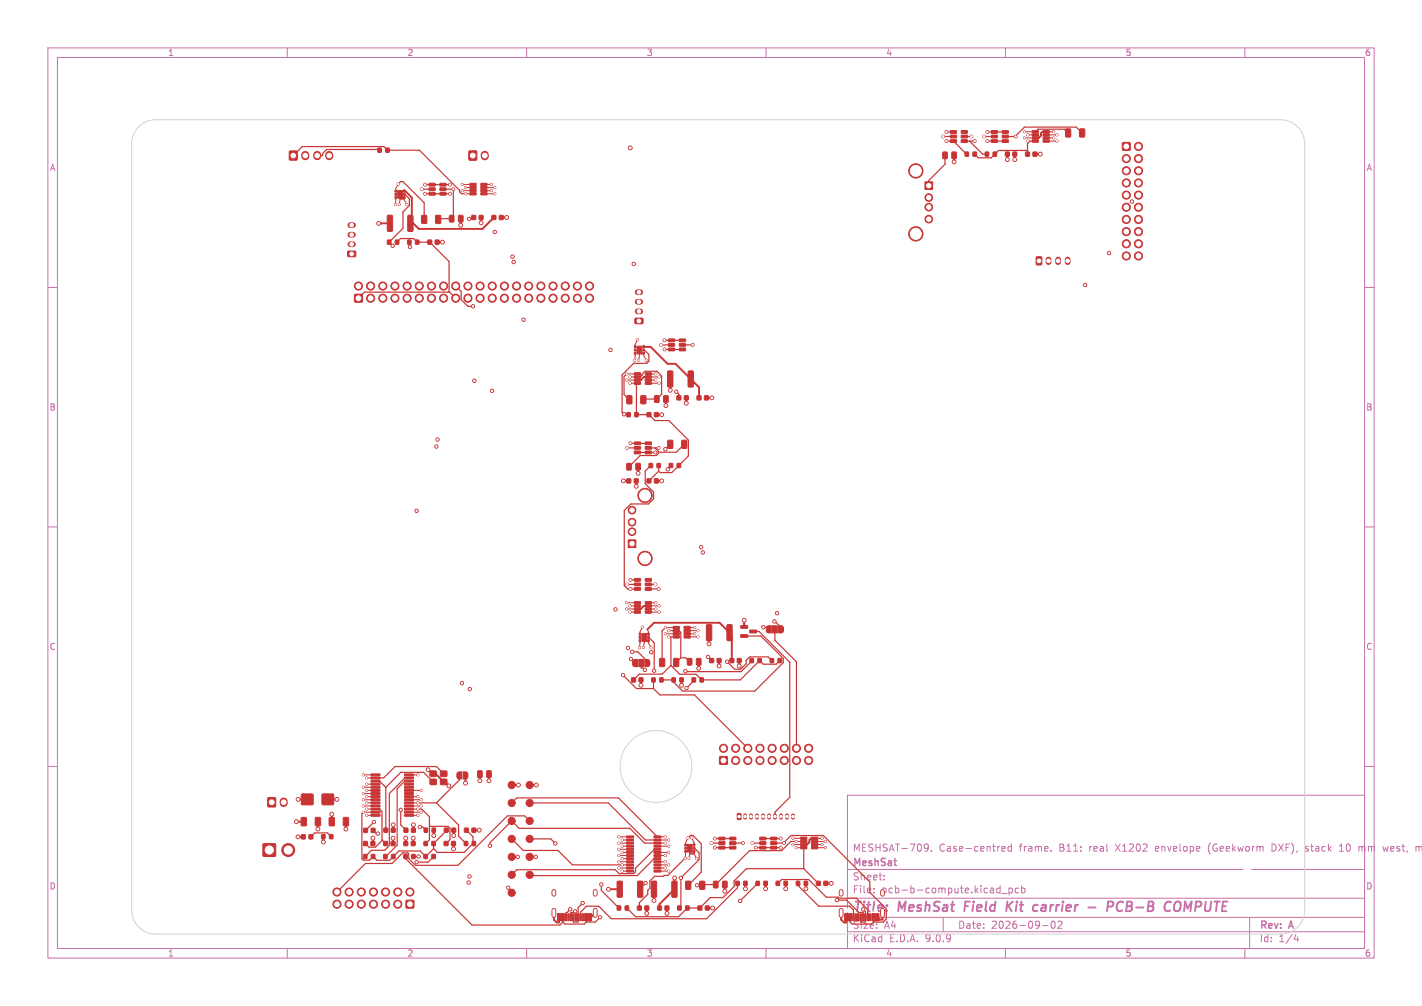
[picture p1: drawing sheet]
<svg xmlns="http://www.w3.org/2000/svg" width="297mm" height="210mm" viewBox="0 0 297 210" stroke-linecap="round" stroke-linejoin="round" font-family="sans-serif">
<defs><g id="words">
<text font-size="2.8" fill="#fff" x="178" y="190.9">Title:</text>
<g font-size="2.8" fill="#c872ab">
<text x="187.7" y="190.9">MeshSat</text>
<text x="202.3" y="190.9">Field</text>
<text x="211.8" y="190.9">Kit</text>
<text x="218.2" y="190.9">carrier</text>
<text x="230.5" y="190.9">-</text>
<text x="235.3" y="190.9">PCB-B</text>
<text x="248.1" y="190.9">COMPUTE</text>
</g>
<g font-size="2.1" fill="#c872ab">
<text x="178" y="178">MESHSAT-709.</text>
<text x="196.1" y="178">Case-centred</text>
<text x="212.9" y="178">frame.</text>
<text x="221.4" y="178">B11:</text>
<text x="227.7" y="178">real</text>
<text x="233.4" y="178">X1202</text>
<text x="241.8" y="178">envelope</text>
<text x="253" y="178">(Geekworm</text>
<text x="266.4" y="178">DXF),</text>
<text x="273.6" y="178">stack</text>
<text x="280.9" y="178">10</text>
<text x="285" y="178">mm</text>
<text x="290.3" y="178">west,</text>
<text x="178" y="184">Sheet:</text>
<text x="178" y="181.2">MeshSat</text>
<text x="178" y="186.7">File:</text>
<text x="178" y="196.9">KiCad</text>
<text x="185.7" y="196.9">E.D.A.</text>
<text x="193.3" y="196.9">9.0.9</text>
<text x="200" y="194.1">Date:</text>
<text x="207" y="194.1">2026-09-02</text>
<text x="263" y="194.3">Rev:</text>
<text x="263" y="196.9">Id:</text>
<text x="267.1" y="196.9">1/4</text>
<text x="269.4" y="194.3">A</text>
</g>
<text font-size="2.1" fill="#fff" x="184.1" y="186.7">pcb-b-compute.kicad_pcb</text>
<g font-size="2.1" fill="#c83434">
<text x="178" y="194.1">Size:</text>
<text x="184.7" y="194.1">A4</text>
</g>
<g font-size="1.8" fill="#c872ab">
<text x="35" y="11.9">1</text>
<text x="85" y="11.9">2</text>
<text x="135" y="11.9">3</text>
<text x="185" y="11.9">4</text>
<text x="235" y="11.9">5</text>
<text x="285" y="11.9">6</text>
<text x="10.3" y="35.9">A</text>
<text x="285.4" y="35.9">A</text>
<text x="10.3" y="85.9">B</text>
<text x="285.3" y="85.9">B</text>
<text x="10.3" y="135.9">C</text>
<text x="285.3" y="135.9">C</text>
<text x="10.3" y="185.9">D</text>
<text x="285.3" y="185.9">D</text>
<text x="35" y="199.9">1</text>
<text x="85" y="199.9">2</text>
<text x="135" y="199.9">3</text>
<text x="185" y="199.9">4</text>
<text x="235" y="199.9">5</text>
<text x="285" y="199.9">6</text>
</g>
</g></defs>
<g fill="none" stroke="#c872ab" stroke-width=".21">
<path d="M10 10h277v190h-277zM12 12h273v186h-273zM60 10v2M110 10v2M160 10v2M210 10v2M260 10v2M10 60h2M285 60h2M10 110h2M285 110h2M10 160h2"/>
<path d="M177 166h108v32h-108zM193.3 176.2l.5 .1a.99 .99 0 0 1-.3 1.4h-.3M193.9 176.8l-.2 .3h-.4M194.5 177.6v.1M209.2 177.2l.8-.1-.1-.3-.4-.1-.3 .2 .1 .7h.6M211.2 176.8l-.4-.1-.3 .3 .2 .6h.5M211.2 176.2v1.5M219.5 177.6v.1M252.5 176.6v1M266 176.2h-.3v1.5h.3M272.7 177.6l.4 .1M273.1 176.7l-.4 .2v.2l.4 .1"/>
<path d="M279.7 177.7h.9M279.7 176.6l.5-.4v1.5M283.8 176.8l.4-.1 .3 .2M285 160h2M288.8 176.7l.3 1 .3-.7 .3 .7M295.7 176.8l.5-.1 .2 .2M295.7 176.7v1M296.4 176.9l.2-.2 .4 .1v.9M296.4 176.9v.8M60 198v2M110 198v2M160 198v2"/>
<path d="M177 194.5h108M177 191.5h108M177 187.5h108M177 181.5h108M182.5 186.3v.1M182.5 185.5v.1M184.7 183.6v.1M184.7 182.8v.1M197 191.5v3M208.5 185.4l.4 .1M208.9 184.9v1.5M208.9 186.3l-.4 .1"/>
<path d="M209.2 186.5h1.2M210 198v2M210.7 185.5l.5-.1 .3 .3-.2 .6h-.6M210.7 185.4v1.5M212.7 185.5l-.4-.1-.3 .3 .2 .6h.5M213.4 185.5l.4-.1 .3 .3-.1 .6h-.6M213.4 184.9v1.5M217.7 193.2h1.2M219.7 192.4l.2-.1a.8 .8 0 0 1 .5 .7 .8 .8 0 0 1-.5 .8 1 1 0 0 1-.2-1.4zM221 192.4l.5-.1 .3 .4-.9 1.1h.9M260 198v2M261 191.5v6.5"/>
<path d="M270.7 195l-.4 1.1h.9M271 195.6v1"/>
</g>
<path d="M201.6 188.2l-.2 2M210.4 188.2l-.2 2M210.6 189.1l.7 1.1M211.6 188.2l-1.3 1.2M216.6 188.9l.2 .1M217.6 189.5l-.1 .6M227.3 189.4h1.5M232.4 189.1a.51 .51 0 0 0-.2-.9h-.7l-.3 2M234.6 188.4a.88 .88 0 0 0-1 0 .88 .88 0 0 0-.4 1 .69 .69 0 0 0 .3 .7 .69 .69 0 0 0 .9-.1M245.4 188.5a.69 .69 0 0 1 1.2 0 1.47 1.47 0 0 1-.6 1.7l-.6-.1a1.5 1.5 0 0 1 0-1.6zM247.6 188.2l-.3 2" fill="none" stroke="#c872ab" stroke-width=".4"/>
<g fill="#c83434" stroke="#c83434" stroke-width=".21">
<path d="M75.9 178.4h.7v.8h-.7z"/>
<path d="M77.6 178.4h.7v.8h-.7z"/>
<path d="M76 172.9h.7v.9h-.7z"/>
<path d="M77.6 172.9h.7v.9h-.7z"/>
<path d="M137.8 137.5l.8-.1 .2 .2 .1 1.3-.2 .3h-.7l-.3-.2z"/>
<path d="M140.7 137.5l.8-.1 .3 .2v1.3l-.2 .3h-.7l-.2-.2z"/>
<path d="M136.1 184l.8-.1 .2 .2v3l-.1 .2h-.7l-.3-.1z"/>
<path d="M140.4 184l.8-.1 .2 .2v3l-.1 .2h-.8l-.2-.1z"/>
<path d="M141.4 82.6h.8v.9h-.8z"/>
<path d="M143 82.6h.7v.9h-.7z"/>
<path d="M183 190.8h.6v1.4h-.6z"/>
<path d="M182.2 190.8h.6v1.4h-.6z"/>
<path d="M181.1 190.8h.3v1.4h-.3z"/>
<path d="M180.1 190.8h.3v1.4h-.3z"/>
<path d="M179.6 190.8h.3v1.4h-.3z"/>
<path d="M178.6 190.8h.3v1.4h-.3z"/>
<path d="M177.2 190.8h.7v1.4h-.7z"/>
<path d="M176.5 190.8h.6v1.4h-.6z"/>
<path d="M178.1 190.8h.3v1.4h-.3z"/>
<path d="M179.1 190.8h.3v1.4h-.3z"/>
<path d="M180.6 190.8h.3v1.4h-.3z"/>
<path d="M181.6 190.8h.3v1.4h-.3z"/>
<path d="M88.6 175.7h.7v.8h-.7z"/>
<path d="M90.2 175.7h.7v.8h-.7z"/>
<path d="M137.4 189.1h.7v.9h-.7z"/>
<path d="M138.9 189.1h.8v.9h-.8z"/>
<path d="M210 31.8h.8v.8h-.8z"/>
<path d="M211.6 31.8h.7v.8h-.7z"/>
<path d="M215.6 27.3h1.2l.1 .4h-1.2z"/>
<path d="M215.6 27.9h1.2l.1 .4-1.2 .1z"/>
<path d="M215.6 28.6h1.2l.1 .4h-1.2z"/>
<path d="M215.6 29.2h1.2l.1 .4-1.2 .1z"/>
<path d="M217.9 29.2h1.2l.1 .4-1.3 .1z"/>
<path d="M217.9 28.6h1.2l.1 .4h-1.3z"/>
<path d="M217.9 27.9h1.2l.1 .4-1.3 .1z"/>
<path d="M217.9 27.3h1.2l.1 .4h-1.3z"/>
<path d="M214.2 31.8h.8v.8h-.8z"/>
<path d="M215.8 31.8h.7v.8h-.7z"/>
<path d="M63 165.8h2.3v2.2h-2.3z"/>
<path d="M67.3 165.8h2.3v2.2h-2.3z"/>
<path d="M135.6 96.8h.7v.8h-.7z"/>
<path d="M137.2 96.8h.7v.8h-.7z"/>
<path d="M92.8 172.9h.8v.8h-.8z"/>
<path d="M94.4 172.9h.7v.8h-.7z"/>
<path d="M152.5 137.5h.7v.8h-.7z"/>
<path d="M154 137.5h.8v.8h-.8z"/>
<path d="M80.9 50.1h.7v.9h-.7z"/>
<path d="M82.6 50.1h.7v.9h-.7z"/>
<path d="M131 82.6h.8l.2 .1v1.4l-.1 .2h-.8l-.2-.1z"/>
<path d="M133.9 82.6h.8l.2 .1v1.4l-.1 .2h-.7l-.3-.1z"/>
<path d="M157.9 184h.7v.8h-.7z"/>
<path d="M159.6 184h.6v.8h-.6z"/>
<path d="M132.3 137.8l.9-.1v1.5h-.6l-.4-.2-.1-.9z"/>
<path d="M133.4 137.7h1v1.5h-1z"/>
<path d="M134.7 137.7h.7l.3 .3v.7l-.3 .4-.7 .1z"/>
<path d="M139.6 70.8h1.2l.1 .5h-1.2z"/>
<path d="M139.6 71.7h1.2l.1 .5-1.2 .1z"/>
<path d="M139.6 72.7h1.2l.1 .5h-1.2z"/>
<path d="M141.9 72.7h1.2l.1 .5h-1.2z"/>
<path d="M141.9 71.7h1.2l.1 .5-1.2 .1z"/>
<path d="M141.9 70.8h1.2l.1 .5h-1.2z"/>
<path d="M88.6 172.9h.7v.8h-.7z"/>
<path d="M90.3 172.9h.6v.8h-.6z"/>
<path d="M132.5 92.3h1.2l.1 .5h-1.2z"/>
<path d="M132.5 93.2h1.2l.1 .5-1.2 .1z"/>
<path d="M132.5 94.2h1.2l.1 .5h-1.2z"/>
<path d="M134.8 94.2h1.2l.1 .5h-1.3z"/>
<path d="M134.8 93.2h1.2l.1 .5-1.3 .1z"/>
<path d="M134.8 92.3h1.2l.1 .5h-1.3z"/>
<path d="M80.2 175.7h.7v.8h-.7z"/>
<path d="M81.7 175.7h.8v.8h-.8z"/>
<path d="M62.9 170.7l.9-.1 .2 .2v1.4l-.1 .2h-.8l-.2-.1z"/>
<path d="M65.9 170.7l.8-.1 .3 .2v1.4l-.2 .2h-.7l-.3-.1z"/>
<path d="M98 31.5h1.5v1.9h-1.5z"/>
<path d="M147.6 130.4h.8l.2 .1 .1 3-.2 .3h-.7l-.2-.2z"/>
<path d="M151.9 130.4h.8l.2 .1v3l-.1 .3h-.7l-.3-.2z"/>
<path d="M84.4 175.7h.7v.8h-.7z"/>
<path d="M85.9 175.7h.8v.8h-.8z"/>
<path d="M89.6 38.3h1.2l.1 .5h-1.2z"/>
<path d="M89.6 39.2h1.2l.1 .5-1.2 .1z"/>
<path d="M89.6 40.2h1.2l.1 .5h-1.2z"/>
<path d="M91.9 40.2h1.2l.1 .5h-1.2z"/>
<path d="M91.9 39.2h1.2l.1 .5-1.2 .1z"/>
<path d="M91.9 38.3h1.2l.1 .5h-1.2z"/>
<path d="M102.8 45h.7v.8h-.7z"/>
<path d="M104.3 45h.8v.8h-.8z"/>
<path d="M122.9 190.8h.6v1.4h-.6z"/>
<path d="M122.1 190.8h.7v1.4h-.7z"/>
<path d="M121.1 190.8h.3v1.4h-.3z"/>
<path d="M120.1 190.8h.3v1.4h-.3z"/>
<path d="M119.6 190.8h.3v1.4h-.3z"/>
<path d="M118.6 190.8h.3v1.4h-.3z"/>
<path d="M117.2 190.8h.6v1.4h-.6z"/>
<path d="M116.4 190.8h.6v1.4h-.6z"/>
<path d="M118.1 190.8h.3v1.4h-.3z"/>
<path d="M119.1 190.8h.3v1.4h-.3z"/>
<path d="M120.6 190.8h.3v1.4h-.3z"/>
<path d="M121.6 190.8h.3v1.4h-.3z"/>
<path d="M93.9 45l.7-.1 .2 .2v1l-.1 .3h-.6l-.2-.2z"/>
<path d="M95.8 45l.7-.1 .2 .2v1l-.1 .3h-.6l-.2-.2z"/>
<path d="M160.9 137.5h.7v.8h-.7z"/>
<path d="M162.5 137.5h.7v.8h-.7z"/>
<path d="M55 176.2h2.5v2.5h-2.5z"/>
<path d="M158.7 174.8h1.2l.1 .5h-1.2z"/>
<path d="M158.7 175.7h1.2l.1 .5-1.2 .1z"/>
<path d="M158.7 176.7h1.2l.1 .5h-1.2z"/>
<path d="M161 176.7h1.2v.5h-1.2z"/>
<path d="M161 175.7h1.2v.5l-1.2 .1z"/>
<path d="M161 174.8h1.2v.5h-1.2z"/>
<path d="M56 166.5h1.5v1.9h-1.5z"/>
<path d="M143.3 184l.8-.1 .2 .2v1.3l-.1 .3h-.8l-.2-.2z"/>
<path d="M146.2 184l.8-.1 .2 .2v1.3l-.1 .3h-.7l-.3-.2z"/>
<path d="M207.1 27.3h1.2v.5h-1.2z"/>
<path d="M207.1 28.2h1.2v.5l-1.2 .1z"/>
<path d="M207.1 29.2h1.2v.5h-1.2z"/>
<path d="M209.3 29.2h1.2l.1 .5h-1.2z"/>
<path d="M209.3 28.2h1.2l.1 .5-1.2 .1z"/>
<path d="M209.3 27.3h1.2l.1 .5h-1.2z"/>
<path d="M136.8 82.6h.6l.3 .1v1.1l-.2 .2h-.6l-.2-.1z"/>
<path d="M138.7 82.6h.6l.3 .1v1.1l-.2 .2h-.6l-.2-.1z"/>
<path d="M80.9 45l.8-.1 .3 .2v3l-.2 .2h-.7l-.2-.1z"/>
<path d="M85.2 45l.8-.1 .3 .2v3l-.2 .2h-.7l-.2-.1z"/>
<path d="M84.4 178.4h.6v.8h-.6z"/>
<path d="M86 178.4h.7v.8h-.7z"/>
<path d="M80.2 172.9h.8v.8h-.8z"/>
<path d="M81.7 172.9h.8v.8h-.8z"/>
<path d="M170.5 184h.8v.8h-.8z"/>
<path d="M172.1 184h.8v.8h-.8z"/>
<path d="M141.6 189.1h.7v.9h-.7z"/>
<path d="M143.2 189.1h.7v.9h-.7z"/>
<path d="M130.9 96.8l.7-.1 .3 .2v1l-.2 .2-.6 .1-.2-.2z"/>
<path d="M132.8 96.8l.7-.1 .3 .2v1l-.2 .2-.6 .1-.2-.2z"/>
<path d="M150.3 158h1.6v1.5h-1.6z"/>
<path d="M139.5 77.5l.8-.1 .2 .2v3l-.1 .2h-.7l-.3-.1z"/>
<path d="M143.8 77.5l.8-.1 .2 .2v3l-.1 .2h-.8l-.2-.1z"/>
<path d="M60.5 31.6h1.5v1.8h-1.5z"/>
<path d="M154 169.9l.6-.1 .2 .1v1l-.1 .2-.7-.1z"/>
<path d="M132.5 72.2h.3v.4h-.3z"/>
<path d="M132.5 72.9h.3v.3h-.3z"/>
<path d="M132.5 73.5h.3v.4h-.3z"/>
<path d="M134.3 73.5h.3v.4h-.3z"/>
<path d="M134.3 72.9h.3v.3h-.3z"/>
<path d="M134.3 72.2h.3v.4h-.3z"/>
<path d="M133.1 72.3h1v1.6h-1z"/>
<path d="M136.1 141.5h.7v.9h-.7z"/>
<path d="M137.8 141.5h.7v.9h-.7z"/>
<path d="M63 174.3h.7v.8h-.7z"/>
<path d="M64.6 174.3h.7v.8h-.7z"/>
<path d="M160.1 130.8l.4-.2h.6v1.5h-.6l-.4-.2z"/>
<path d="M161.3 130.6h1v1.5h-1z"/>
<path d="M162.6 130.6l.7 .1 .3 .2v.8l-.3 .4h-.7z"/>
<path d="M143.6 137.5l.7-.1 .2 .2v1l-.1 .3h-.6l-.2-.2z"/>
<path d="M145.5 137.5l.7-.1 .2 .2v1l-.1 .3h-.6l-.2-.2z"/>
<path d="M166.3 184h.7v.8h-.7z"/>
<path d="M168 184h.7v.8h-.7z"/>
<path d="M130.9 86.1h.7v.9h-.7z"/>
<path d="M132.6 86.1h.7v.9h-.7z"/>
<path d="M88.6 178.4h.7v.8h-.7z"/>
<path d="M90.2 178.4h.7v.8h-.7z"/>
<path d="M145.6 82.6h.8v.9h-.8z"/>
<path d="M147.2 82.6h.7v.9h-.7z"/>
<path d="M140.6 130.8h1.2l.1 .4h-1.2z"/>
<path d="M140.6 131.4h1.2l.1 .4-1.2 .1z"/>
<path d="M140.6 132.1h1.2l.1 .4h-1.2z"/>
<path d="M140.6 132.7h1.2l.1 .4-1.2 .1z"/>
<path d="M142.9 132.7h1.2l.1 .4-1.3 .1z"/>
<path d="M142.9 132.1h1.2l.1 .4h-1.3z"/>
<path d="M142.9 131.4h1.2l.1 .4-1.3 .1z"/>
<path d="M142.9 130.8h1.2l.1 .4h-1.3z"/>
<path d="M154.7 130.6h1.4l.1 .5-1.4 .1z"/>
<path d="M154.7 132.5h1.4l.1 .5-1.4 .1z"/>
<path d="M156.6 131.6l1.3-.1 .1 .5-1.3 .1z"/>
<path d="M80.1 178.4h.7v.8h-.7z"/>
<path d="M81.8 178.4h.7v.8h-.7z"/>
<path d="M167.2 174.8h1.3v.4h-1.2z"/>
<path d="M167.2 175.4h1.3v.4l-1.2 .1z"/>
<path d="M167.2 176.1h1.3v.4h-1.2z"/>
<path d="M167.2 176.7h1.3v.4l-1.2 .1z"/>
<path d="M169.5 176.7h1.2l.1 .4-1.2 .1z"/>
<path d="M169.5 176.1h1.2l.1 .4h-1.2z"/>
<path d="M169.5 175.4h1.2l.1 .4-1.2 .1z"/>
<path d="M169.5 174.8h1.2l.1 .4h-1.2z"/>
<path d="M89.4 50.1h.7v.9h-.7z"/>
<path d="M90.9 50.1h.8v.9h-.8z"/>
<path d="M149.1 184l.6-.1 .3 .2v1l-.2 .3h-.6l-.2-.2z"/>
<path d="M151 184l.6-.1 .3 .2v1l-.2 .3h-.6l-.2-.2z"/>
<path d="M133.5 132.2h.3v.4h-.3z"/>
<path d="M133.5 132.9h.3v.3h-.3z"/>
<path d="M133.5 133.5h.3v.4h-.3z"/>
<path d="M135.3 133.5h.3v.4h-.3z"/>
<path d="M135.3 132.9h.3v.3h-.3z"/>
<path d="M135.3 132.2h.3v.4h-.3z"/>
<path d="M134.1 132.3h1v1.6h-1z"/>
<path d="M193.2 38h1.6v1.6h-1.6z"/>
<path d="M67.2 174.2h.7v.9h-.7z"/>
<path d="M68.8 174.2h.7v.9h-.7z"/>
<path d="M89.8 162.7h1.3v1.1h-1.3z"/>
<path d="M92 162.7h1.3v1.1h-1.3z"/>
<path d="M92 161h1.3v1.1h-1.3z"/>
<path d="M89.8 161h1.3v1.1h-1.3z"/>
<path d="M150.2 174.8h1.1l.1 .5h-1.2z"/>
<path d="M150.2 175.7h1.1l.1 .5-1.2 .1z"/>
<path d="M150.2 176.7h1.1l.1 .5h-1.2z"/>
<path d="M152.4 176.7h1.2l.1 .5h-1.2z"/>
<path d="M152.4 175.7h1.2l.1 .5-1.2 .1z"/>
<path d="M152.4 174.8h1.2l.1 .5h-1.2z"/>
<path d="M222.6 27l.8-.1 .2 .1 .1 1.4-.2 .2h-.7l-.3-.1z"/>
<path d="M225.5 27l.8-.1 .3 .1v1.4l-.2 .2h-.7l-.2-.1z"/>
<path d="M145.8 189.1h.8v.9h-.8z"/>
<path d="M147.3 189.1h.8v.9h-.8z"/>
<path d="M74.1 61.5h1.5v1.5h-1.5z"/>
<path d="M132.5 125.6h1.2l.1 .4-1.2 .1z"/>
<path d="M132.5 126.3l1.2-.1 .1 .5h-1.2z"/>
<path d="M132.5 126.9h1.2l.1 .4-1.2 .1z"/>
<path d="M132.5 127.6l1.2-.1 .1 .5h-1.2z"/>
<path d="M134.8 127.6l1.2-.1 .1 .5h-1.3z"/>
<path d="M134.8 126.9h1.2l.1 .4-1.3 .1z"/>
<path d="M134.8 126.3l1.2-.1 .1 .5h-1.3z"/>
<path d="M134.8 125.6h1.2l.1 .4-1.3 .1z"/>
<path d="M148.3 137.5h.7v.8h-.7z"/>
<path d="M149.8 137.5h.8v.8h-.8z"/>
<path d="M92.8 175.7h.8v.8h-.8z"/>
<path d="M94.3 175.7h.8v.8h-.8z"/>
<path d="M135.2 100h.7v.8h-.7z"/>
<path d="M136.7 100h.8v.8h-.8z"/>
<path d="M140.4 141.5h.6v.9h-.6z"/>
<path d="M142 141.5h.7v.9h-.7z"/>
<path d="M97 172.9h.8v.8h-.8z"/>
<path d="M98.6 172.9h.8v.8h-.8z"/>
<path d="M82.5 39.7h.3v.4h-.3z"/>
<path d="M82.5 40.4h.3v.3h-.3z"/>
<path d="M82.5 41h.3v.4h-.3z"/>
<path d="M84.3 41h.3v.4h-.3z"/>
<path d="M84.3 40.4h.3v.3h-.3z"/>
<path d="M84.3 39.7h.3v.4h-.3z"/>
<path d="M83.1 39.8h1v1.6h-1z"/>
<path d="M162.1 184h.7v.8h-.7z"/>
<path d="M163.8 184h.7v.8h-.7z"/>
<path d="M234.5 29.8h1.5v1.5h-1.5z"/>
<path d="M216.5 53.6h.8l.3 .1v1.4l-.2 .2h-.8l-.2-.1z"/>
<path d="M132.5 77.8h1.2l.1 .4-1.2 .1z"/>
<path d="M132.5 78.5h1.2l.1 .4h-1.2z"/>
<path d="M132.5 79.1h1.2l.1 .4-1.2 .1z"/>
<path d="M132.5 79.8h1.2l.1 .4h-1.2z"/>
<path d="M134.8 79.8h1.2l.1 .4h-1.3z"/>
<path d="M134.8 79.1h1.2l.1 .4-1.3 .1z"/>
<path d="M134.8 78.5h1.2l.1 .4h-1.3z"/>
<path d="M134.8 77.8h1.2l.1 .4-1.3 .1z"/>
<path d="M77.5 161.6h1.8l.1 .3-1.8 .1z"/>
<path d="M77.5 162.2h1.8l.1 .3-1.8 .1z"/>
<path d="M77.5 162.9h1.8l.1 .3-1.8 .1z"/>
<path d="M77.5 163.5h1.8l.1 .3-1.8 .1z"/>
<path d="M77.5 164.2h1.8l.1 .3-1.8 .1z"/>
<path d="M77.5 164.8h1.8l.1 .3-1.8 .1z"/>
<path d="M77.5 165.5h1.8l.1 .3-1.8 .1z"/>
<path d="M77.5 166.1h1.8l.1 .3-1.8 .1z"/>
<path d="M77.5 166.8h1.8l.1 .3-1.8 .1z"/>
<path d="M77.5 167.4h1.8l.1 .3-1.8 .1z"/>
<path d="M77.5 168.1h1.8l.1 .3-1.8 .1z"/>
<path d="M77.5 168.7h1.8l.1 .3-1.8 .1z"/>
<path d="M77.5 169.4h1.8l.1 .3-1.8 .1z"/>
<path d="M77.5 170h1.8l.1 .3-1.8 .1z"/>
<path d="M84.5 170h1.8l.1 .3-1.8 .1z"/>
<path d="M84.5 169.4h1.8l.1 .3-1.8 .1z"/>
<path d="M84.5 168.7h1.8l.1 .3-1.8 .1z"/>
<path d="M84.5 168.1h1.8l.1 .3-1.8 .1z"/>
<path d="M84.5 167.4h1.8l.1 .3-1.8 .1z"/>
<path d="M84.5 166.8h1.8l.1 .3-1.8 .1z"/>
<path d="M84.5 166.1h1.8l.1 .3-1.8 .1z"/>
<path d="M84.5 165.5h1.8l.1 .3-1.8 .1z"/>
<path d="M84.5 164.8h1.8l.1 .3-1.8 .1z"/>
<path d="M84.5 164.2h1.8l.1 .3-1.8 .1z"/>
<path d="M84.5 163.5h1.8l.1 .3-1.8 .1z"/>
<path d="M84.5 162.9h1.8l.1 .3-1.8 .1z"/>
<path d="M84.5 162.2h1.8l.1 .3-1.8 .1z"/>
<path d="M84.5 161.6h1.8l.1 .3-1.8 .1z"/>
<path d="M128.9 189.1h.7v.9h-.7z"/>
<path d="M130.6 189.1h.7v.9h-.7z"/>
<path d="M139.8 96.8h.7v.8h-.7z"/>
<path d="M141.4 96.8h.7v.8h-.7z"/>
<path d="M144.6 141.5h.7v.9h-.7z"/>
<path d="M146.2 141.5h.7v.9h-.7z"/>
<path d="M84.4 172.9h.8v.8h-.8z"/>
<path d="M86 172.9h.7v.8h-.7z"/>
<path d="M88.1 45l.8-.1 .2 .2 .1 1.3-.2 .3h-.7l-.3-.2z"/>
<path d="M91 45l.8-.1 .3 .2v1.3l-.2 .3h-.7l-.2-.2z"/>
<path d="M97 175.7h.7v.8h-.7z"/>
<path d="M98.6 175.7h.7v.8h-.7z"/>
<path d="M153.7 184h.7v.8h-.7z"/>
<path d="M155.3 184h.7v.8h-.7z"/>
<path d="M131.2 112.7h1.6v1.6h-1.6z"/>
<path d="M132.5 120.8h1.2l.1 .5h-1.2z"/>
<path d="M132.5 121.7h1.2l.1 .5-1.2 .1z"/>
<path d="M132.5 122.7h1.2l.1 .5h-1.2z"/>
<path d="M134.8 122.7h1.2l.1 .5h-1.3z"/>
<path d="M134.8 121.7h1.2l.1 .5-1.3 .1z"/>
<path d="M134.8 120.8h1.2l.1 .5h-1.3z"/>
<path d="M98.2 38.3h1.2l.1 .4h-1.3z"/>
<path d="M98.2 38.9h1.2l.1 .4-1.3 .1z"/>
<path d="M98.2 39.6h1.2l.1 .4h-1.3z"/>
<path d="M98.2 40.2h1.2l.1 .4-1.3 .1z"/>
<path d="M100.4 40.2h1.3v.4l-1.2 .1z"/>
<path d="M100.4 39.6h1.3v.4h-1.2z"/>
<path d="M100.4 38.9h1.3v.4l-1.2 .1z"/>
<path d="M100.4 38.3h1.3v.4h-1.2z"/>
<path d="M198.5 27.3h1.2l.1 .5h-1.2z"/>
<path d="M198.5 28.2h1.2l.1 .5-1.2 .1z"/>
<path d="M198.5 29.2h1.2l.1 .5h-1.2z"/>
<path d="M200.8 29.2h1.2l.1 .5h-1.3z"/>
<path d="M200.8 28.2h1.2l.1 .5-1.3 .1z"/>
<path d="M200.8 27.3h1.2l.1 .5h-1.3z"/>
<path d="M156.7 137.5h.7v.8h-.7z"/>
<path d="M158.3 137.5h.7v.8h-.7z"/>
<path d="M130.9 100h.8v.8h-.8z"/>
<path d="M132.5 100h.8v.8h-.8z"/>
<path d="M95.5 161.3l.4-.2h.5v1.5h-.5l-.4-.2z"/>
<path d="M96.7 161.1l.7 .1 .3 .2v.8l-.3 .4h-.7z"/>
<path d="M196.9 31.8l.7-.1 .3 .2v1l-.2 .2-.6 .1-.2-.2z"/>
<path d="M198.8 31.8l.7-.1 .3 .2v1l-.2 .2-.6 .1-.2-.2z"/>
<path d="M205.8 31.8h.7v.8h-.7z"/>
<path d="M207.4 31.8h.7v.8h-.7z"/>
<path d="M131.9 141.5h.8v.8h-.8z"/>
<path d="M133.5 141.5h.8v.8h-.8z"/>
<path d="M133.2 189.1h.7v.9h-.7z"/>
<path d="M134.7 189.1h.8v.9h-.8z"/>
<path d="M143 176.2h.4v.4h-.4z"/>
<path d="M143 176.9h.4v.3h-.4z"/>
<path d="M143 177.5h.4v.4h-.4z"/>
<path d="M144.8 177.5h.3v.4h-.3z"/>
<path d="M144.8 176.9h.3v.3h-.3z"/>
<path d="M144.8 176.2h.3v.4h-.3z"/>
<path d="M143.6 176.3h1v1.6h-1z"/>
<path d="M201.6 31.8h.7v.8h-.7z"/>
<path d="M203.2 31.8h.7v.8h-.7z"/>
<path d="M78.9 30.9h.7v.9h-.7z"/>
<path d="M80.6 30.9h.7v.9h-.7z"/>
<path d="M130.9 174.5h1.4v.3l-1.4 .1z"/>
<path d="M130.9 175.2h1.4v.3h-1.4z"/>
<path d="M130.9 175.8h1.4v.3l-1.4 .1z"/>
<path d="M130.9 176.5h1.4v.3h-1.4z"/>
<path d="M130.9 177.1h1.4v.3l-1.4 .1z"/>
<path d="M130.9 177.8h1.4v.3h-1.4z"/>
<path d="M130.9 178.4h1.4v.3l-1.4 .1z"/>
<path d="M130.9 179.1h1.4v.3h-1.4z"/>
<path d="M130.9 179.7h1.4v.3l-1.4 .1z"/>
<path d="M130.9 180.4h1.4v.3h-1.4z"/>
<path d="M130.9 181h1.4v.3l-1.4 .1z"/>
<path d="M130.9 181.7h1.4v.3h-1.4z"/>
<path d="M136.6 181.7h1.4v.3h-1.4z"/>
<path d="M136.6 181h1.4v.3l-1.4 .1z"/>
<path d="M136.6 180.4h1.4v.3h-1.4z"/>
<path d="M136.6 179.7h1.4v.3l-1.4 .1z"/>
<path d="M136.6 179.1h1.4v.3h-1.4z"/>
<path d="M136.6 178.4h1.4v.3l-1.4 .1z"/>
<path d="M136.6 177.8h1.4v.3h-1.4z"/>
<path d="M136.6 177.1h1.4v.3l-1.4 .1z"/>
<path d="M136.6 176.5h1.4v.3h-1.4z"/>
<path d="M136.6 175.8h1.4v.3l-1.4 .1z"/>
<path d="M136.6 175.2h1.4v.3h-1.4z"/>
<path d="M136.6 174.5h1.4v.3l-1.4 .1z"/>
<path d="M72.6 52.5l1.6-.1 .1 .3v.7l-.2 .2h-1.4l-.1-.2z"/>
<path d="M99.8 161l.7-.1 .2 .1v1.1l-.1 .2h-.6l-.3-.1z"/>
<path d="M101.7 161l.7-.1 .2 .1v1.1l-.1 .2h-.6l-.3-.1z"/>
<path d="M135.2 86.2h.7v.8h-.7z"/>
<path d="M136.7 86.2h.8v.8h-.8z"/>
<path d="M132.6 66.5l1.6-.1 .1 .3v.7l-.2 .2h-1.4l-.1-.2z"/>
<path d="M68.8 170.7l.8-.1 .3 .2v1.4l-.2 .2h-.7l-.3-.1z"/>
<path d="M71.7 170.7l.9-.1 .2 .2v1.4l-.1 .2h-.8l-.2-.1z"/>
<path d="M139.5 92l.8-.1 .2 .1 .1 1.4-.2 .2h-.7l-.3-.1z"/>
<path d="M142.4 92l.8-.1 .3 .1v1.4l-.2 .2h-.7l-.2-.1z"/>
<path d="M75.9 175.7h.8v.8h-.8z"/>
<path d="M77.5 175.7h.8v.8h-.8z"/>
<path d="M128.9 184l.8-.1 .3 .2v3l-.2 .2h-.7l-.2-.1z"/>
<path d="M133.2 184l.8-.1 .3 .2v3l-.2 .2h-.7l-.2-.1z"/>
<path d="M85.1 50.1h.7v.9h-.7z"/>
<path d="M86.8 50.1h.7v.9h-.7z"/>
<path d="M98.6 45h.7v.8h-.7z"/>
<path d="M100.1 45h.8v.8h-.8z"/>
<path d="M84.8 188h1.6v1.5h-1.6z"/>
<circle cx="110.6" cy="167.6" r=".75"/>
<circle cx="106.9" cy="163.9" r=".75"/>
<circle cx="106.9" cy="171.4" r=".75"/>
<circle cx="106.9" cy="186.4" r=".75"/>
<circle cx="106.9" cy="175.1" r=".75"/>
<circle cx="106.9" cy="178.9" r=".75"/>
<circle cx="106.9" cy="167.6" r=".75"/>
<circle cx="110.6" cy="175.1" r=".75"/>
<circle cx="60.2" cy="177.4" r="1.35"/>
<circle cx="151.1" cy="156.2" r=".85"/>
<circle cx="153.6" cy="158.8" r=".85"/>
<circle cx="153.6" cy="156.2" r=".85"/>
<circle cx="156.2" cy="158.8" r=".85"/>
<circle cx="156.2" cy="156.2" r=".85"/>
<circle cx="158.7" cy="158.8" r=".85"/>
<circle cx="158.7" cy="156.2" r=".85"/>
<circle cx="161.3" cy="158.8" r=".85"/>
<circle cx="161.3" cy="156.2" r=".85"/>
<circle cx="163.8" cy="158.8" r=".85"/>
<circle cx="163.8" cy="156.2" r=".85"/>
<circle cx="166.3" cy="158.8" r=".85"/>
<circle cx="166.3" cy="156.2" r=".85"/>
<circle cx="168.9" cy="158.8" r=".85"/>
<circle cx="168.9" cy="156.2" r=".85"/>
<circle cx="194" cy="41.2" r=".8"/>
<circle cx="194" cy="43.2" r=".8"/>
<circle cx="194" cy="45.7" r=".8"/>
<circle cx="191.3" cy="35.7" r="1.5"/>
<circle cx="191.3" cy="48.8" r="1.5"/>
<circle cx="74.9" cy="59.7" r=".85"/>
<circle cx="77.4" cy="62.3" r=".85"/>
<circle cx="77.4" cy="59.7" r=".85"/>
<circle cx="79.9" cy="62.3" r=".85"/>
<circle cx="79.9" cy="59.7" r=".85"/>
<circle cx="82.5" cy="62.3" r=".85"/>
<circle cx="82.5" cy="59.7" r=".85"/>
<circle cx="85" cy="62.3" r=".85"/>
<circle cx="85" cy="59.7" r=".85"/>
<circle cx="87.6" cy="62.3" r=".85"/>
<circle cx="87.6" cy="59.7" r=".85"/>
<circle cx="90.1" cy="62.3" r=".85"/>
<circle cx="90.1" cy="59.7" r=".85"/>
<circle cx="92.6" cy="62.3" r=".85"/>
<circle cx="92.6" cy="59.7" r=".85"/>
<circle cx="95.2" cy="62.3" r=".85"/>
<circle cx="95.2" cy="59.7" r=".85"/>
<circle cx="97.7" cy="62.3" r=".85"/>
<circle cx="97.7" cy="59.7" r=".85"/>
<circle cx="100.3" cy="62.3" r=".85"/>
<circle cx="100.3" cy="59.7" r=".85"/>
<circle cx="102.8" cy="62.3" r=".85"/>
<circle cx="102.8" cy="59.7" r=".85"/>
<circle cx="105.3" cy="62.3" r=".85"/>
<circle cx="105.3" cy="59.7" r=".85"/>
<circle cx="107.9" cy="62.3" r=".85"/>
<circle cx="107.9" cy="59.7" r=".85"/>
<circle cx="110.4" cy="62.3" r=".85"/>
<circle cx="110.4" cy="59.7" r=".85"/>
<circle cx="113" cy="62.3" r=".85"/>
<circle cx="113" cy="59.7" r=".85"/>
<circle cx="115.5" cy="62.3" r=".85"/>
<circle cx="115.5" cy="59.7" r=".85"/>
<circle cx="118" cy="62.3" r=".85"/>
<circle cx="118" cy="59.7" r=".85"/>
<circle cx="120.6" cy="62.3" r=".85"/>
<circle cx="120.6" cy="59.7" r=".85"/>
<circle cx="123.1" cy="62.3" r=".85"/>
<circle cx="123.1" cy="59.7" r=".85"/>
<circle cx="110.6" cy="171.4" r=".75"/>
<circle cx="237.8" cy="30.6" r=".85"/>
<circle cx="235.2" cy="33.1" r=".85"/>
<circle cx="237.8" cy="33.1" r=".85"/>
<circle cx="235.2" cy="35.6" r=".85"/>
<circle cx="237.8" cy="35.6" r=".85"/>
<circle cx="235.2" cy="38.2" r=".85"/>
<circle cx="237.8" cy="38.2" r=".85"/>
<circle cx="235.2" cy="40.7" r=".85"/>
<circle cx="237.8" cy="40.7" r=".85"/>
<circle cx="235.2" cy="43.3" r=".85"/>
<circle cx="237.8" cy="43.3" r=".85"/>
<circle cx="235.2" cy="45.8" r=".85"/>
<circle cx="237.8" cy="45.8" r=".85"/>
<circle cx="235.2" cy="48.3" r=".85"/>
<circle cx="237.8" cy="48.3" r=".85"/>
<circle cx="235.2" cy="50.9" r=".85"/>
<circle cx="237.8" cy="50.9" r=".85"/>
<circle cx="235.2" cy="53.4" r=".85"/>
<circle cx="237.8" cy="53.4" r=".85"/>
<circle cx="110.6" cy="163.9" r=".75"/>
<circle cx="132" cy="111" r=".8"/>
<circle cx="132" cy="109" r=".8"/>
<circle cx="132" cy="106.5" r=".8"/>
<circle cx="134.7" cy="116.6" r="1.5"/>
<circle cx="134.7" cy="103.4" r="1.5"/>
<circle cx="110.6" cy="178.9" r=".75"/>
<circle cx="110.6" cy="182.6" r=".75"/>
<circle cx="106.9" cy="182.6" r=".75"/>
<circle cx="85.6" cy="186.2" r=".85"/>
<circle cx="83.1" cy="188.8" r=".85"/>
<circle cx="83.1" cy="186.2" r=".85"/>
<circle cx="80.5" cy="188.8" r=".85"/>
<circle cx="80.5" cy="186.2" r=".85"/>
<circle cx="78" cy="188.8" r=".85"/>
<circle cx="78" cy="186.2" r=".85"/>
<circle cx="75.5" cy="188.8" r=".85"/>
<circle cx="75.5" cy="186.2" r=".85"/>
<circle cx="72.9" cy="188.8" r=".85"/>
<circle cx="72.9" cy="186.2" r=".85"/>
<circle cx="70.4" cy="188.8" r=".85"/>
<circle cx="70.4" cy="186.2" r=".85"/>
<circle cx="166.3" cy="177" r=".23"/>
<circle cx="131.6" cy="127.8" r=".23"/>
<circle cx="214.7" cy="29.5" r=".22"/>
<circle cx="138.9" cy="174.7" r=".23"/>
<circle cx="139.7" cy="133" r=".23"/>
<circle cx="131.6" cy="80" r=".22"/>
<circle cx="103.3" cy="39.2" r=".22"/>
<circle cx="220.8" cy="28.2" r=".22"/>
<circle cx="102.6" cy="38.5" r=".22"/>
<circle cx="97.2" cy="40.5" r=".22"/>
<circle cx="137" cy="78" r=".22"/>
<circle cx="136.6" cy="188" r=".4"/>
<circle cx="69.3" cy="170" r=".4"/>
<circle cx="127.1" cy="185.6" r=".4"/>
<circle cx="84.8" cy="175" r=".4"/>
<circle cx="61.9" cy="171.5" r=".4"/>
<circle cx="202.9" cy="28.5" r=".3"/>
<circle cx="148.1" cy="134.4" r=".4"/>
<circle cx="79.1" cy="46.6" r=".4"/>
<circle cx="108.3" cy="163.9" r=".4"/>
<circle cx="130.2" cy="100.4" r=".4"/>
<circle cx="210.4" cy="33.3" r=".4"/>
<circle cx="100.2" cy="163" r=".4"/>
<circle cx="136.9" cy="122" r=".3"/>
<circle cx="62.3" cy="166.9" r=".4"/>
<circle cx="67.5" cy="175.8" r=".4"/>
<circle cx="88" cy="167" r=".22"/>
<circle cx="140" cy="81.5" r=".4"/>
<circle cx="131.6" cy="30.9" r=".4"/>
<circle cx="145.6" cy="184.8" r=".35"/>
<circle cx="166.3" cy="175.7" r=".23"/>
<circle cx="139.7" cy="131.7" r=".23"/>
<circle cx="131.6" cy="126.5" r=".23"/>
<circle cx="137.6" cy="93.5" r=".3"/>
<circle cx="144.7" cy="72" r=".3"/>
<circle cx="131.6" cy="78.7" r=".22"/>
<circle cx="97.2" cy="39.2" r=".22"/>
<circle cx="94.7" cy="39.5" r=".3"/>
<circle cx="212.1" cy="28.5" r=".3"/>
<circle cx="214.7" cy="28.2" r=".22"/>
<circle cx="143.1" cy="179.2" r=".22"/>
<circle cx="144.5" cy="174.9" r=".22"/>
<circle cx="140.9" cy="183.3" r=".4"/>
<circle cx="119.1" cy="189.8" r=".35"/>
<circle cx="154.6" cy="188.1" r=".35"/>
<circle cx="129.2" cy="179.9" r=".23"/>
<circle cx="142.2" cy="183.3" r=".35"/>
<circle cx="129.2" cy="178.6" r=".22"/>
<circle cx="136.6" cy="140" r=".35"/>
<circle cx="143.1" cy="140.1" r=".35"/>
<circle cx="137.6" cy="122.9" r=".3"/>
<circle cx="139.5" cy="98" r=".35"/>
<circle cx="129.9" cy="176.7" r=".22"/>
<circle cx="130.3" cy="86.5" r=".35"/>
<circle cx="129.9" cy="179.3" r=".22"/>
<circle cx="129.9" cy="178" r=".22"/>
<circle cx="82" cy="51.3" r=".35"/>
<circle cx="203.6" cy="29.5" r=".3"/>
<circle cx="129.2" cy="177.3" r=".22"/>
<circle cx="109.3" cy="66.7" r=".35"/>
<circle cx="125.6" cy="184.6" r=".35"/>
<circle cx="97.9" cy="184.2" r=".35"/>
<circle cx="132.4" cy="55.1" r=".35"/>
<circle cx="129.2" cy="174.7" r=".23"/>
<circle cx="129.9" cy="180.6" r=".23"/>
<circle cx="129.2" cy="181.2" r=".23"/>
<circle cx="116" cy="176.1" r=".35"/>
<circle cx="108.1" cy="178.9" r=".35"/>
<circle cx="138.9" cy="178.6" r=".22"/>
<circle cx="139.6" cy="178" r=".22"/>
<circle cx="111.9" cy="178.9" r=".35"/>
<circle cx="151.9" cy="138.1" r=".35"/>
<circle cx="138.9" cy="179.9" r=".23"/>
<circle cx="139.6" cy="181.9" r=".23"/>
<circle cx="136" cy="136.2" r=".35"/>
<circle cx="131.7" cy="122.9" r=".3"/>
<circle cx="85.6" cy="51.6" r=".35"/>
<circle cx="139.6" cy="180.6" r=".23"/>
<circle cx="98.1" cy="183" r=".35"/>
<circle cx="197.7" cy="29.5" r=".3"/>
<circle cx="138.9" cy="181.2" r=".23"/>
<circle cx="87.3" cy="167.6" r=".22"/>
<circle cx="88" cy="165" r=".23"/>
<circle cx="78.1" cy="171.6" r=".35"/>
<circle cx="87.7" cy="172.6" r=".35"/>
<circle cx="76.6" cy="170.2" r=".22"/>
<circle cx="87.3" cy="168.9" r=".22"/>
<circle cx="87.4" cy="178.8" r=".35"/>
<circle cx="88" cy="168.3" r=".22"/>
<circle cx="87.3" cy="161.7" r=".22"/>
<circle cx="76.6" cy="168.9" r=".22"/>
<circle cx="75.9" cy="169.5" r=".22"/>
<circle cx="87.3" cy="166.3" r=".22"/>
<circle cx="78.9" cy="174" r=".35"/>
<circle cx="87" cy="180" r=".35"/>
<circle cx="134.8" cy="184.3" r=".35"/>
<circle cx="226.6" cy="59.5" r=".35"/>
<circle cx="106.2" cy="185.3" r=".35"/>
<circle cx="99.1" cy="79.5" r=".35"/>
<circle cx="147.9" cy="137.1" r=".35"/>
<circle cx="133.6" cy="135.2" r=".22"/>
<circle cx="130.2" cy="141" r=".35"/>
<circle cx="98.8" cy="63.9" r=".35"/>
<circle cx="131.1" cy="135.3" r=".35"/>
<circle cx="96.5" cy="142.6" r=".35"/>
<circle cx="143.4" cy="143.6" r=".35"/>
<circle cx="98.1" cy="143.9" r=".35"/>
<circle cx="102.8" cy="81.6" r=".35"/>
<circle cx="162.3" cy="128" r=".35"/>
<circle cx="103.3" cy="48.4" r=".35"/>
<circle cx="137.7" cy="80" r=".22"/>
<circle cx="172.4" cy="175.7" r=".22"/>
<circle cx="137.7" cy="127.8" r=".22"/>
<circle cx="102.3" cy="176.6" r=".35"/>
<circle cx="145.8" cy="133" r=".22"/>
<circle cx="103.3" cy="40.5" r=".22"/>
<circle cx="220.8" cy="29.5" r=".22"/>
<circle cx="138.9" cy="176" r=".22"/>
<circle cx="127.5" cy="73" r=".35"/>
<circle cx="172.4" cy="177" r=".22"/>
<circle cx="137" cy="127.1" r=".22"/>
<circle cx="145.8" cy="131.7" r=".22"/>
<circle cx="137" cy="79.3" r=".22"/>
<circle cx="145.1" cy="132.3" r=".23"/>
<circle cx="139.6" cy="175.4" r=".22"/>
<circle cx="171.7" cy="176.3" r=".22"/>
<circle cx="102.6" cy="39.8" r=".22"/>
<circle cx="220.1" cy="28.8" r=".22"/>
<circle cx="231.6" cy="52.8" r=".35"/>
<circle cx="236.4" cy="42.1" r=".35"/>
<circle cx="107.3" cy="54.7" r=".35"/>
<circle cx="165.6" cy="175" r=".23"/>
<circle cx="143.7" cy="174.9" r=".22"/>
<circle cx="139" cy="131" r=".23"/>
<circle cx="134.2" cy="130.9" r=".23"/>
<circle cx="131.7" cy="121.1" r=".3"/>
<circle cx="139" cy="93.8" r=".35"/>
<circle cx="130.9" cy="125.8" r=".22"/>
<circle cx="133.2" cy="70.9" r=".22"/>
<circle cx="130.9" cy="78.1" r=".22"/>
<circle cx="96.5" cy="38.5" r=".22"/>
<circle cx="83.2" cy="38.4" r=".23"/>
<circle cx="197.7" cy="27.5" r=".3"/>
<circle cx="214" cy="27.5" r=".22"/>
<circle cx="141.2" cy="81.8" r=".35"/>
<circle cx="132.6" cy="75.2" r=".22"/>
<circle cx="132" cy="136.1" r=".35"/>
<circle cx="107" cy="53.6" r=".35"/>
<circle cx="91.1" cy="93.2" r=".35"/>
<circle cx="161.7" cy="129.7" r=".35"/>
<circle cx="131.8" cy="137.6" r=".35"/>
<circle cx="159.4" cy="130.9" r=".35"/>
<circle cx="91.4" cy="91.8" r=".35"/>
<circle cx="134.7" cy="139.8" r=".35"/>
<circle cx="163.1" cy="177" r=".3"/>
<circle cx="157.9" cy="177" r=".3"/>
<circle cx="174.8" cy="187.9" r=".35"/>
<circle cx="163.1" cy="175" r=".3"/>
<circle cx="136.9" cy="94.4" r=".3"/>
<circle cx="76.6" cy="167.6" r=".22"/>
<circle cx="131.7" cy="92.5" r=".3"/>
<circle cx="75.9" cy="168.2" r=".22"/>
<circle cx="87" cy="106.6" r=".35"/>
<circle cx="76.6" cy="165" r=".22"/>
<circle cx="138.8" cy="73" r=".3"/>
<circle cx="138.8" cy="71.1" r=".3"/>
<circle cx="128.6" cy="127.2" r=".35"/>
<circle cx="75.9" cy="165.7" r=".22"/>
<circle cx="87.3" cy="170.2" r=".22"/>
<circle cx="121.7" cy="188.5" r=".35"/>
<circle cx="149.3" cy="177" r=".3"/>
<circle cx="149.3" cy="175" r=".3"/>
<circle cx="120.1" cy="190.2" r=".35"/>
<circle cx="88" cy="169.6" r=".22"/>
<circle cx="155.2" cy="176" r=".3"/>
<circle cx="125.3" cy="191.5" r=".35"/>
<circle cx="76.6" cy="163.7" r=".22"/>
<circle cx="88.8" cy="40.5" r=".3"/>
<circle cx="94" cy="40.5" r=".3"/>
<circle cx="88.8" cy="38.6" r=".3"/>
<circle cx="75.9" cy="164.3" r=".22"/>
<circle cx="94" cy="38.6" r=".3"/>
<circle cx="76.6" cy="166.3" r=".22"/>
<circle cx="206.2" cy="29.5" r=".3"/>
<circle cx="146.8" cy="115.3" r=".35"/>
<circle cx="146.4" cy="114.2" r=".35"/>
<circle cx="206.2" cy="27.5" r=".3"/>
<circle cx="75.9" cy="166.9" r=".22"/>
<circle cx="163.8" cy="176" r=".3"/>
<circle cx="98" cy="45.7" r=".35"/>
<circle cx="82.6" cy="42.7" r=".23"/>
<circle cx="76.6" cy="162.4" r=".22"/>
<circle cx="83.7" cy="169.1" r=".35"/>
<circle cx="134.4" cy="135.2" r=".22"/>
<circle cx="220.1" cy="27.5" r=".22"/>
<circle cx="137.7" cy="78.7" r=".22"/>
<circle cx="97.2" cy="163.5" r=".4"/>
<circle cx="137.7" cy="126.5" r=".22"/>
<circle cx="145.1" cy="131" r=".23"/>
<circle cx="129.2" cy="176" r=".22"/>
<circle cx="89.4" cy="160.7" r=".4"/>
<circle cx="212" cy="33.3" r=".4"/>
<circle cx="129.9" cy="181.9" r=".23"/>
<circle cx="214" cy="28.8" r=".22"/>
<circle cx="133.9" cy="143.1" r=".4"/>
<circle cx="205.5" cy="28.5" r=".3"/>
<circle cx="139" cy="132.3" r=".23"/>
<circle cx="164.1" cy="185.5" r=".4"/>
<circle cx="131" cy="93.5" r=".3"/>
<circle cx="138.1" cy="72" r=".3"/>
<circle cx="143.9" cy="179.2" r=".22"/>
<circle cx="151.4" cy="186" r=".4"/>
<circle cx="85" cy="42.7" r=".23"/>
<circle cx="197" cy="28.5" r=".3"/>
<circle cx="75.9" cy="161.7" r=".22"/>
<circle cx="132.9" cy="101.5" r=".4"/>
<circle cx="165.6" cy="176.3" r=".23"/>
<circle cx="168.3" cy="185.5" r=".4"/>
<circle cx="130.9" cy="79.4" r=".22"/>
<circle cx="143.3" cy="84.2" r=".4"/>
<circle cx="72.2" cy="173.1" r=".4"/>
<circle cx="94.8" cy="174.4" r=".4"/>
<circle cx="62.2" cy="174.7" r=".4"/>
<circle cx="100.5" cy="46.5" r=".4"/>
<circle cx="139.1" cy="84.7" r=".4"/>
<circle cx="142.3" cy="143.1" r=".4"/>
<circle cx="96.5" cy="39.8" r=".22"/>
<circle cx="138.2" cy="86.6" r=".4"/>
<circle cx="150.2" cy="139" r=".4"/>
<circle cx="173.6" cy="184.4" r=".4"/>
<circle cx="86.3" cy="175" r=".4"/>
<circle cx="217.3" cy="32.2" r=".4"/>
<circle cx="135.1" cy="190.7" r=".4"/>
<circle cx="159.9" cy="185.5" r=".4"/>
<circle cx="135" cy="75.2" r=".22"/>
<circle cx="155.7" cy="185.5" r=".4"/>
<circle cx="92.4" cy="50.6" r=".4"/>
<circle cx="130.9" cy="127.1" r=".23"/>
<circle cx="148.6" cy="176" r=".3"/>
<circle cx="102.1" cy="163" r=".4"/>
<circle cx="131" cy="122" r=".3"/>
<circle cx="129.9" cy="175.4" r=".22"/>
<circle cx="96.2" cy="47" r=".4"/>
<circle cx="145.5" cy="179.2" r=".22"/>
<circle cx="133.3" cy="98.8" r=".4"/>
<circle cx="138.2" cy="100.4" r=".4"/>
<circle cx="199.3" cy="33.8" r=".4"/>
<circle cx="88.1" cy="39.5" r=".3"/>
<circle cx="82.1" cy="172.2" r=".4"/>
<circle cx="136" cy="135.2" r=".22"/>
<circle cx="139.3" cy="190.7" r=".4"/>
<circle cx="148.7" cy="83.1" r=".4"/>
<circle cx="145.9" cy="139.5" r=".4"/>
<circle cx="148.8" cy="189.6" r=".4"/>
<circle cx="82.1" cy="175" r=".4"/>
<circle cx="157.2" cy="176" r=".3"/>
<circle cx="171.7" cy="175" r=".22"/>
<circle cx="155.4" cy="129.5" r=".4"/>
<circle cx="137" cy="125.8" r=".22"/>
<circle cx="105.8" cy="45.4" r=".4"/>
<circle cx="77.9" cy="175" r=".4"/>
<circle cx="139.6" cy="176.7" r=".22"/>
<circle cx="83.4" cy="42.7" r=".22"/>
<circle cx="112" cy="163.9" r=".4"/>
<circle cx="66.4" cy="173.1" r=".4"/>
<circle cx="100.1" cy="173.3" r=".4"/>
<circle cx="90.6" cy="174.4" r=".4"/>
<circle cx="93.7" cy="164" r=".4"/>
<circle cx="86.3" cy="172.2" r=".4"/>
<circle cx="94.7" cy="177.2" r=".4"/>
<circle cx="154.4" cy="139" r=".4"/>
<circle cx="70.4" cy="166.9" r=".4"/>
<circle cx="133.4" cy="75.2" r=".23"/>
</g>
<path d="M115.7 186.1v.6M115.7 190v1.1M124.3 186.1v.6M124.3 190v1.1M175.7 186.1v.6M175.7 190v1.1" fill="none" stroke="#c83434" stroke-width="1"/>
<path d="M63.8 32.4v.2M66.3 32.4v.2M68.8 32.4v.2M101.2 32.3v.3M59.2 167.3v.3" fill="none" stroke="#c83434" stroke-width="1.7"/>
<path d="M155.6 170.2v.5M156.9 170.2v.5M158.1 170.2v.5M159.4 170.2v.5M160.6 170.2v.5M161.9 170.2v.5M163.1 170.2v.5M164.4 170.2v.5M165.6 170.2v.5" fill="none" stroke="#c83434" stroke-width=".8"/>
<path d="M73.2 51h.5M73.2 49h.5M73.2 47h.5M219 54.2v.5M221 54.2v.5M223 54.2v.5M133.2 65h.5M133.2 63h.5M133.2 61h.5" fill="none" stroke="#c83434" stroke-width="1.2"/>
<g fill="none" stroke="#c83434" stroke-width=".25">
<path d="M61.3 32.5l1.8-1.9h17.1l.7 .8h6.7l8.4 8.3v.3l.4 .5h.8M79.3 31.4l-.2-.2h-10.9l-.8 .9v.4h-1.1M83.2 38.4l.5-.5h.5l4.4 4.4v3.5M88.1 39.5h2.1M88.8 38.6h5.2M92.5 39.5h2.2v5.8l-.4 .4h-2.6l-.2 .1M197 28.5h2.1M197.4 32.4v1.9l-3.4 3.4v1.1M197.7 29.5h1.4l2.8 2.7M197.7 27.6h1.4M201.4 28.5h1.5M201.4 29.5h2.2"/>
<path d="M202.5 29.5l2.7 2.7h.9M205.5 28.5h2.2M206.2 29.5h3.8M206.2 27.6h3.8M210 28.5h2.1M214.6 31.4h-6l-1.6 1.6h-2.6l-.8-.8M215.2 29.5l-.6 .5v2.2M216.2 27.5l.6-.5h5.5l.8 .8M226 27.8l-1.2-1.3h-10.8l-2 2M82.9 50.6l.8-.8h2.7l.7 .8h2.6l4.1 4v6.4M84.4 40.6l1.1 .9v1.4l-1.3 1.3v3.5l-2.9 2.9 .7 .7M85.5 50.6v.8l.1 .2"/>
<path d="M88.8 40.5h5.2M95.2 59.7l1.1 1.1v1.7l1.4 1.4h1.1M98.9 45.4l-.2 .3h-.7M74.9 62.3l1.2-1.3h17.8l1.3 1.3M130.9 78.1l-.6 .5v3.7l1.1 1.2M132.7 72.2v.2M132.7 73.7v.3M132.7 74h.1M132.7 72.2h.1M133.1 78.7h.6l1-1.2h2.5l1 1v3.8l-1 1h-2.7l-.1 .2M134.4 73.1l1.1 .9v1.4l-.4 .4h-2.8l-2.4 2.5v7.8l.4 .4 1 .1M138.1 72h2.1"/>
<path d="M138.8 73h3.7M138.8 71.1h3.7M142.5 72h2.2M131 93.5h2.1M131.7 92.6h3.7M132.6 80l.3 .3v6.3h2.6l1.3 1.2h2.9l4.1 4.1v3.3l-3.5 3.5h-2.4l-.3-.3M133.1 94.5h3.8M135.4 93.5h2.2M135.9 97.2l-1.1 1.2v2.6l1.7 1.7v1.5l-1 1h-3.7l-1.4 1.4v15.7l.7 .7h2M136.8 93.5l.7 .7v.5l-.4 .4h-3.4l-2.3 2.3M137.6 97.2v1.2M137.6 98.4l-2.1 2"/>
<path d="M140 92.8l-1 1M140.1 97.2l-.6 .8M141.2 81.8l.6 .5v.8M142.9 92.8l-1.6 1.6h-3.8M131 122h2.1M131.7 121.1h1.4M131.8 137.6l.8 .8M132 136.1h1.2l2 2v.3M133.7 132.2v.2M133.7 133.7v.3M133.7 134h.1M133.7 132.2h.1"/>
<path d="M133.9 138.4v1h.4l.4 .4M135.4 122h1.5M135.4 123h2.2M135.4 133.1l1.2 1.1v5.8M139 131l-.7 .7v6.6M140.1 138.9l-1.8 1.8h-4.8l-1.2 1.2M140.1 133v5.9M141.2 131.7h.6l.4 .3v5.3M142.2 137.3h1l.8 .9M142.2 137.3l-1 1M147.9 137.1l.7 .8M155.4 132.8h3.5l4.7 4.7v.8l-5.9 6h-15.1l-1.9-1.9v-.5h-2.6"/>
<path d="M157 137.9l-2.2 2.3-11.7-.1M157.3 131.8h1.2l6.5 6.4v28.3l-3.1 3v1M159.4 130.9h.7l.4 .5M161.2 137.9l-.8-.8h-3.8l-.8 .8v.7l-1.1 1.1h-1.3l-1.5-1.6M161.7 129.7l1.4 1.3v.4M161.8 131.4v2.2l4.5 4.6v18M162.9 137.9l-.8 .8h-2.7l-.7-.8-4.1 4h-8l-1.2-1.1h-3.4l-1.9-1.9M130.2 141l2.7 2.7h3.6M136.5 141.9v1.8M136.5 143.7l1.3 1.4h7.2l11.2 11.1M144.9 141.9v.2l-1.5 1.5M69.2 174.7l-.8-.8h-2.7l-.8 .8"/>
<path d="M75.9 169.6l-.3 .2v9.5l.3 .3h1.3l.7-.8 .8 .8h2.7l1.9-2h4.5l1.1 1.2 1.7-1.6M77.9 173.3l.7 .7h.3M78.1 171.6l-1.7 1.7M78.4 163.1h.9l1.3 1.3M78.4 168.9h.9l.5 .5v5.9l.7 .8M79.9 175.4l-1.5 1.5h-1.3l-.8-.8M80.6 164.4v8.9M83.7 169.1v3.1l1.1 1.1M84.7 178.8v.4l13.9 13.9h18.3l.6-.6M85.4 162.4h-.8l-3.3 3.3v10.8l-1 1h-2.7l-1.3 1.3M85.4 163.1h-.9l-1.6 1.5v11.8l-2.4 2.4M86.4 178.8h1"/>
<path d="M86.4 178.8h-.1M87.3 167.6h3.9M87.3 168.9h.8l1.6 1.6v4.8l-.8 .8M87.7 172.6h.6l.6 .7M89.7 172.5h3.9l.4 .4v2.4l-.8 .8M90.5 163.2l-2-2h-4.8l-3.1 3.2M90.6 178.8l-1.2 1.2h-2.4M91.2 167.6l4.6 4.6v2.3l1.5 1.6M92.7 161.5l-1.5-1.5h-8.7l-2.4 2.4h-1.7M93.2 173.3l-2.6 2.8v1.1M95.9 161.9v.9l-4.7 4.8M97.4 173.3l1.4 1.4v1.4"/>
<path d="M98.8 176.1h.2M98.8 176.1l-1.9 1.8h-5.6l-.7-.7M106.9 167.6l1-1h21.3l8.1 8.1M106.9 175.1l2.4 2.4h7.3l3 3.1h10.3M106.9 178.9h.1M106.9 178.9h1.2M110.6 175.1h4.4l1 1M110.6 167.6h16.5l7.7 7.8h2.5M110.6 171.4l-1-1.1h-3.6l-10.4 10.3h-8.8l-1.4-1.3v-1l-.2-.2h-1.1l-2.2 2.2h-5.6l-5.9 5.9M110.6 178.9h1.3M110.6 178.9h.1M137.3 177.3h-.6l-4 3.9v.8l-.4 .4h-3l-.8-.8h-20.6l-1 1"/>
<path d="M137.3 179.3h-.7l-3.5 3.5h-22.3l-.2-.2M137.3 176h-2.7l-3-3.1h-23.2l-1.5-1.5-4.6 4.5v.7M143.1 179.1l-3.6 3.6h-.8l-.1 .2h-1.9l-1 1v1.5l-.4 .5v.8l-1.8 1.7v1.2M143.2 176.2h.1M143.2 176.2v.2M143.2 177.7v.3M143.2 178h.1M143.7 174.9l.5-.5h.5l1.8 1.7v6l-2.8 2.7M145 177.1l1 .9v1.5l-3.8 3.8v6l-.3 .3M148.6 176h2.2M149.3 177h3.7M149.3 175.1h3.7"/>
<path d="M153 176h2.2M157.2 176h2.1M157.9 177h5.2M159.3 175.1h3.8M161.6 176h2.2M163.6 176l1.6-1.6h6.8l9.7 9.7v2.2l3.4 3.4M166.3 175.7h-1.1l-1.9 1.9h-6.7l-7.1 7.1-3.9 .1M167.9 177h.1M167.9 175.7h.1M167.9 175h.1M167.9 177v4.3M170.1 177h.1"/>
<path d="M170.1 175.7h.1M170.1 176.3h.1M106.2 185.3l.7 .7v.4M117.5 192.5l.5 .4h4l.4-.4M117.5 191.5v1M119.1 189.8l-.7 .7h-.2v1M119.3 191.5v-1h.9v1M120.1 190.2v.3M120.8 192h.1M121.7 188.5l-.9 1v3h-1.1v-1M122.4 191.5v1M125.3 191.5l-1 1h-1.9"/>
<path d="M125.6 184.6v1.3l3.7 3.7M134.8 184.3l-1.1 1.2v.1M154 184.4v.9l-6.4 6.5h-19.9l-2.6-2.6h-2.6l-1.3 1.2v1.1M158.2 184.4l-3.6 3.7M162.5 184.4l.8-.8h5.6l3.7 3.7h2.5l.2 .2h3.5l2.4 2.4M166.7 184.4v.4l4.3 4.4h6.5M167.9 181.3h-12l-2.6 2.6v1.2l-2.3 2.3h-2.7l-2.1 2.2h-2.6l-1.9 1.8h-9l-1.8-1.8M167.9 181.3l3 3.1M174.8 187.9h2l2.5 2.5M177.6 191.5v1M178 192.9h4M179.8 191.5v1"/>
<path d="M180.7 191.5v1M182.5 191.5v1h2"/>
</g>
<g fill="none" stroke="#c83434" stroke-width=".21">
<path d="M83.2 38.4l-.5 1v.5M84.4 39.7v.2M96.5 38.5h2.3M96.5 39.8h2.3M97.2 39.2h1.6M101.1 39.2h2.2M101.1 38.5h1.5M101.1 39.8h1.5M214 28.8h2.2M214 27.5h2.2M214.7 29.5h1.5M214.7 28.2h1.5"/>
<path d="M218.5 29.5h2.3M218.5 28.2h2.3M218.5 28.8h1.6M218.5 27.5h1.6M82.7 41.2l-.1 1.5M83.6 40.6l-.2 2.1M84.4 41.2v.5l.6 1M97.2 40.5h1.6M101.1 40.5h2.2M130.9 78.1h2.2M130.9 79.4h2.2M131.6 78.7h1.5"/>
<path d="M132.7 73.7l-.1 1.5M133.2 70.9l-.5 1v.5M133.6 73.1l-.2 2.1M134.4 72.2v.2M134.4 73.7v.5l.6 1M135.4 78.1h1.6M135.4 78.7h2.3M135.4 79.4h1.6M131.6 80h1.5M135.4 80h2.3M130.9 127.1h2.2M130.9 125.8h2.2"/>
<path d="M131.6 127.8h1.5M131.6 126.5h1.5M133.7 133.7l-.1 1.5M134.2 130.9l-.5 1v.5M134.6 133.1l-.2 2.1M135.2 131.4l.2 .5v.5M135.4 127.8h2.3M135.4 126.5h2.3M135.4 127.1h1.6M135.4 125.8h1.6M135.4 133.7v.5l.6 1M139 132.3h2.2"/>
<path d="M139 131h2.2M139.7 133h1.5M139.7 131.7h1.5M143.5 133h2.3M143.5 131.7h2.3M143.5 132.3h1.6M143.5 131h1.6M75.9 167h2.5M75.9 168.3h2.5M75.9 161.8h2.5M75.9 169.6h2.5M75.9 165.7h2.5"/>
<path d="M75.9 164.4h2.5M76.6 167.6h1.8M76.6 165h1.8M76.6 170.2h1.8M76.6 168.9h1.8M76.6 166.3h1.8M76.6 163.7h1.8M76.6 162.4h1.8M85.4 167h2.6M85.4 167.6h1.9M85.4 165h2.6M85.4 170.2h1.9"/>
<path d="M85.4 168.9h1.9M85.4 168.3h2.6M85.4 161.8h1.9M85.4 169.6h2.6M85.4 166.3h1.9M129.3 174.7h2.3M129.3 179.9h2.3M129.3 178.6h2.3M129.3 177.3h2.3M129.3 176h2.3M129.9 176.7h1.7M129.9 179.3h1.7"/>
<path d="M129.9 178h1.7M129.9 175.4h1.7M137.3 174.7h1.6M137.3 179.9h1.6M137.3 178.6h1.6M137.3 176.7h2.4M137.3 179.3h.1M137.3 178h2.4M137.3 177.3h.1M137.3 176h1.6M137.3 175.4h2.4M143.2 177.7l-.1 1.5"/>
<path d="M143.7 174.9l-.5 1v.5M144.1 177.1l-.2 2.1M144.5 174.9l.5 1v.5M145 177.7v.5l.5 1M165.6 176.3h2.3M165.6 175h2.3M166.3 177h1.6M166.3 175.7h1.6M170.1 177h2.3M170.1 175.7h2.3M170.1 176.3h1.6M170.1 175h1.6"/>
<path d="M129.3 181.2h2.3M129.9 180.6h1.7M129.9 181.9h1.7M137.3 180.6h2.4M137.3 181.2h1.6M137.3 181.9h2.4"/>
</g>
<g fill="none" stroke="#c83434" stroke-width=".4">
<path d="M84.4 39.7l1.6 1.5v5.1M199.3 32.4v1.4M210.4 32.2v1.1M211.9 32.2v1.1M216.2 32.2h1.1M218.5 27.5h-.7l-.4 .3v.5l-.5 .5h-.7M79.1 46.6h2.3M83.6 41.5h.8M86 46.3l-.3 .3M91.3 50.6h1.1M96.2 45.7v1.3M100.5 45.4v1.1"/>
<path d="M103.1 45.4l-2.3 2.4h-13.3l-1.5-1.5M104.7 45.4h1.1M133.6 73.8h.8M134.4 72.2h.1M134.4 72.2v.2h1.5l3.5 3.5h1.7l4.9 5v2.2M134.4 73.7h.1M135.4 78.7h-.9l-.7 .7h-.7M140 79.1v2.4M133.3 97.4v1.4M137.1 86.6h1.1M139.1 83.3v1.4M140 80.2h.1"/>
<path d="M143.3 83.1v1.1M147.5 83.1h1.2M130.2 100.4h1.1M132.9 100.4v1.1M137.1 100.4h1.1M134.6 133.8h.6l.2 .2M135.2 131.4l1.4-1.4h13.7l2.5 2.6v5.3M135.4 126.5h-.9l-.7 .6h-.7M135.4 132.2h.1M135.4 132.2v.2M135.4 133.7v.1M135.4 133.8h.1"/>
<path d="M145.9 138.2v1.3M148.1 132.1v2.3M148.1 133.2v.1M150.2 137.9v1.1M154.4 137.9v1.1M155.4 129.5v1.4M155.4 130.2h.1M133.9 141.9v1.2M142.4 141.9v1.2M61.9 171.5h1.5M62.2 174.7h1.2M62.3 166.9h1.9"/>
<path d="M66.4 171.5v1.6M67.5 174.7v1.1M68.5 166.9h1.9M69.3 170v1.5M72.3 171.5v1.6M77.9 175v1.1M82.1 175v1.1M82.1 172.2v1.1M84.7 175v1.1M86.3 175v1.1M86.3 172.2v1.1M89.4 160.7l1.1 .8"/>
<path d="M89.9 161.1h.7l2.1 2.1 1 .9M90.6 173.3v1.1M94.7 176.1v1.1M94.8 173.3v1.1M97.2 161.9v1.6M99 173.3h1.1M100.2 161.6v1.4M102.1 161.6v1.4M106.9 163.9h1.4M110.6 163.9h1.4M145 176.3h.1M145 178l-.2 .2h-.7"/>
<path d="M145 176.3v.1M145 177.7v.1M145 177.8h.1M150.8 176h.1M159.3 176h.1M170.1 175h-.7l-.3 .3v.5l-.5 .5h-.7M115.7 190.6v1.4l.6 .6h.4v-1.1M124.3 190.6l-1.1 .9M127.1 185.6h2.3M135.1 189.6v1.1M136.6 186.8h.1M136.6 185.6v2.4"/>
<path d="M139.3 189.6v1.1M140.9 183.3v2.3l-3.1 3.1v.9M147.7 189.6h1.1M151.4 184.7v1.3M155.7 184.4v1.1M159.9 184.4v1.1M164.1 184.4v1.1M168.3 184.4v1.1M172.5 184.4h1.1M175.7 190.6v1.4l.6 .6h.5v-1.1M184.3 190.6v1.4h-.6l-.4-.5"/>
</g>
<g fill="none" stroke="#d0d2cd" stroke-width=".21">
<path d="M29 26.5a5 5 0 0 1 3.5-1.5h235a5 5 0 0 1 5 5v160a5 5 0 0 1-5 5h-235a5 5 0 0 1-5-5v-160a5 5 0 0 1 1.5-3.5z"/>
<circle cx="137" cy="160" r="7.5"/>
</g>
<g fill="#fff" stroke="#fff" stroke-width=".21">
<circle cx="166.3" cy="177" r=".12"/>
<circle cx="131.6" cy="127.8" r=".12"/>
<circle cx="214.7" cy="29.5" r=".13"/>
<circle cx="138.9" cy="174.7" r=".12"/>
<circle cx="139.7" cy="133" r=".12"/>
<circle cx="131.6" cy="80" r=".12"/>
<circle cx="103.3" cy="39.2" r=".13"/>
<circle cx="220.8" cy="28.2" r=".12"/>
<circle cx="102.6" cy="38.5" r=".12"/>
<circle cx="97.2" cy="40.5" r=".12"/>
<circle cx="137" cy="78" r=".12"/>
<circle cx="136.6" cy="188" r=".2"/>
<circle cx="69.3" cy="170" r=".2"/>
<circle cx="127.1" cy="185.6" r=".2"/>
<circle cx="84.7" cy="175" r=".2"/>
<circle cx="61.9" cy="171.5" r=".2"/>
<circle cx="202.9" cy="28.5" r=".2"/>
<circle cx="148.1" cy="134.4" r=".2"/>
<circle cx="79.1" cy="46.6" r=".2"/>
<circle cx="108.3" cy="163.9" r=".2"/>
<circle cx="130.2" cy="100.4" r=".2"/>
<circle cx="210.4" cy="33.3" r=".2"/>
<circle cx="100.2" cy="163" r=".2"/>
<circle cx="136.9" cy="122" r=".2"/>
<circle cx="62.3" cy="166.9" r=".2"/>
<circle cx="67.5" cy="175.8" r=".2"/>
<circle cx="88" cy="166.9" r=".13"/>
<circle cx="140" cy="81.5" r=".2"/>
<circle cx="131.6" cy="30.9" r=".2"/>
<circle cx="145.6" cy="184.8" r=".15"/>
<circle cx="166.3" cy="175.7" r=".12"/>
<circle cx="139.7" cy="131.7" r=".12"/>
<circle cx="131.6" cy="126.5" r=".12"/>
<circle cx="137.6" cy="93.5" r=".15"/>
<circle cx="144.7" cy="72" r=".15"/>
<circle cx="131.6" cy="78.7" r=".13"/>
<circle cx="97.2" cy="39.2" r=".13"/>
<circle cx="94.7" cy="39.5" r=".15"/>
<circle cx="212.1" cy="28.5" r=".15"/>
<circle cx="214.7" cy="28.2" r=".13"/>
<circle cx="143.1" cy="179.2" r=".13"/>
<circle cx="144.5" cy="174.9" r=".12"/>
<circle cx="140.9" cy="183.3" r=".2"/>
<circle cx="119.1" cy="189.8" r=".15"/>
<circle cx="154.6" cy="188.1" r=".15"/>
<circle cx="129.2" cy="179.9" r=".12"/>
<circle cx="142.2" cy="183.3" r=".15"/>
<circle cx="129.2" cy="178.6" r=".13"/>
<circle cx="136.6" cy="140" r=".15"/>
<circle cx="143.1" cy="140.1" r=".15"/>
<circle cx="137.6" cy="123" r=".15"/>
<circle cx="139.5" cy="98" r=".15"/>
<circle cx="130" cy="176.6" r=".13"/>
<circle cx="130.3" cy="86.5" r=".15"/>
<circle cx="129.9" cy="179.3" r=".12"/>
<circle cx="130" cy="177.9" r=".13"/>
<circle cx="82" cy="51.3" r=".15"/>
<circle cx="203.6" cy="29.4" r=".15"/>
<circle cx="129.2" cy="177.3" r=".13"/>
<circle cx="109.3" cy="66.7" r=".15"/>
<circle cx="125.6" cy="184.6" r=".15"/>
<circle cx="97.9" cy="184.2" r=".15"/>
<circle cx="132.4" cy="55.1" r=".15"/>
<circle cx="129.2" cy="174.7" r=".12"/>
<circle cx="129.9" cy="180.6" r=".12"/>
<circle cx="129.2" cy="181.2" r=".12"/>
<circle cx="116" cy="176.1" r=".15"/>
<circle cx="108.1" cy="178.9" r=".15"/>
<circle cx="138.9" cy="178.6" r=".13"/>
<circle cx="139.7" cy="177.9" r=".13"/>
<circle cx="111.9" cy="178.9" r=".15"/>
<circle cx="151.9" cy="138.1" r=".15"/>
<circle cx="138.9" cy="179.9" r=".12"/>
<circle cx="139.6" cy="181.9" r=".12"/>
<circle cx="136" cy="136.2" r=".15"/>
<circle cx="131.7" cy="123" r=".15"/>
<circle cx="85.6" cy="51.6" r=".15"/>
<circle cx="139.6" cy="180.6" r=".12"/>
<circle cx="98.1" cy="183" r=".15"/>
<circle cx="197.7" cy="29.4" r=".15"/>
<circle cx="138.9" cy="181.2" r=".12"/>
<circle cx="87.3" cy="167.6" r=".13"/>
<circle cx="88" cy="165" r=".12"/>
<circle cx="78.1" cy="171.6" r=".15"/>
<circle cx="87.7" cy="172.6" r=".15"/>
<circle cx="76.6" cy="170.2" r=".12"/>
<circle cx="87.3" cy="168.9" r=".12"/>
<circle cx="87.4" cy="178.8" r=".15"/>
<circle cx="88" cy="168.2" r=".13"/>
<circle cx="87.3" cy="161.8" r=".12"/>
<circle cx="76.6" cy="168.9" r=".12"/>
<circle cx="75.9" cy="169.6" r=".12"/>
<circle cx="87.3" cy="166.3" r=".13"/>
<circle cx="78.9" cy="174" r=".15"/>
<circle cx="87" cy="180" r=".15"/>
<circle cx="134.8" cy="184.3" r=".15"/>
<circle cx="226.6" cy="59.5" r=".15"/>
<circle cx="106.2" cy="185.3" r=".15"/>
<circle cx="99.1" cy="79.5" r=".15"/>
<circle cx="147.9" cy="137.1" r=".15"/>
<circle cx="133.6" cy="135.2" r=".12"/>
<circle cx="130.2" cy="141" r=".15"/>
<circle cx="98.8" cy="63.9" r=".15"/>
<circle cx="131.1" cy="135.3" r=".15"/>
<circle cx="96.5" cy="142.6" r=".15"/>
<circle cx="143.4" cy="143.6" r=".15"/>
<circle cx="98.1" cy="143.9" r=".15"/>
<circle cx="102.8" cy="81.6" r=".15"/>
<circle cx="162.3" cy="128" r=".15"/>
<circle cx="103.3" cy="48.4" r=".15"/>
<circle cx="137.7" cy="80" r=".13"/>
<circle cx="172.4" cy="175.7" r=".13"/>
<circle cx="137.7" cy="127.8" r=".13"/>
<circle cx="102.3" cy="176.6" r=".15"/>
<circle cx="145.8" cy="133" r=".12"/>
<circle cx="103.3" cy="40.5" r=".12"/>
<circle cx="220.8" cy="29.5" r=".12"/>
<circle cx="138.9" cy="176" r=".13"/>
<circle cx="127.5" cy="73" r=".15"/>
<circle cx="172.4" cy="177" r=".13"/>
<circle cx="137" cy="127.1" r=".12"/>
<circle cx="145.8" cy="131.7" r=".12"/>
<circle cx="137" cy="79.3" r=".13"/>
<circle cx="145.1" cy="132.3" r=".12"/>
<circle cx="139.6" cy="175.3" r=".12"/>
<circle cx="171.7" cy="176.3" r=".13"/>
<circle cx="102.6" cy="39.8" r=".13"/>
<circle cx="220.1" cy="28.8" r=".13"/>
<circle cx="231.6" cy="52.8" r=".15"/>
<circle cx="236.4" cy="42.1" r=".15"/>
<circle cx="107.3" cy="54.7" r=".15"/>
<circle cx="165.6" cy="175" r=".12"/>
<circle cx="143.7" cy="174.9" r=".13"/>
<circle cx="139" cy="131" r=".12"/>
<circle cx="134.2" cy="130.9" r=".12"/>
<circle cx="131.7" cy="121" r=".15"/>
<circle cx="139" cy="93.8" r=".15"/>
<circle cx="130.9" cy="125.8" r=".12"/>
<circle cx="133.2" cy="70.9" r=".13"/>
<circle cx="130.9" cy="78" r=".12"/>
<circle cx="96.5" cy="38.5" r=".13"/>
<circle cx="83.2" cy="38.4" r=".12"/>
<circle cx="197.7" cy="27.6" r=".15"/>
<circle cx="214" cy="27.5" r=".13"/>
<circle cx="141.2" cy="81.8" r=".15"/>
<circle cx="132.6" cy="75.2" r=".12"/>
<circle cx="132" cy="136.1" r=".15"/>
<circle cx="107" cy="53.6" r=".15"/>
<circle cx="91.1" cy="93.2" r=".15"/>
<circle cx="161.7" cy="129.7" r=".15"/>
<circle cx="131.8" cy="137.6" r=".15"/>
<circle cx="159.4" cy="130.9" r=".15"/>
<circle cx="91.4" cy="91.8" r=".15"/>
<circle cx="134.7" cy="139.8" r=".15"/>
<circle cx="163.1" cy="176.9" r=".15"/>
<circle cx="157.9" cy="176.9" r=".15"/>
<circle cx="174.8" cy="187.9" r=".15"/>
<circle cx="163.1" cy="175.1" r=".15"/>
<circle cx="136.9" cy="94.5" r=".15"/>
<circle cx="76.6" cy="167.6" r=".13"/>
<circle cx="131.7" cy="92.6" r=".15"/>
<circle cx="75.9" cy="168.2" r=".13"/>
<circle cx="87" cy="106.6" r=".15"/>
<circle cx="76.6" cy="165" r=".13"/>
<circle cx="138.8" cy="72.9" r=".15"/>
<circle cx="138.8" cy="71" r=".15"/>
<circle cx="128.6" cy="127.2" r=".15"/>
<circle cx="75.9" cy="165.6" r=".13"/>
<circle cx="87.3" cy="170.2" r=".12"/>
<circle cx="121.7" cy="188.5" r=".15"/>
<circle cx="149.3" cy="177" r=".15"/>
<circle cx="149.3" cy="175.1" r=".15"/>
<circle cx="120.1" cy="190.2" r=".15"/>
<circle cx="88" cy="169.6" r=".12"/>
<circle cx="155.2" cy="176" r=".15"/>
<circle cx="125.3" cy="191.5" r=".15"/>
<circle cx="76.6" cy="163.7" r=".13"/>
<circle cx="88.8" cy="40.4" r=".15"/>
<circle cx="94" cy="40.4" r=".15"/>
<circle cx="88.8" cy="38.5" r=".15"/>
<circle cx="75.9" cy="164.3" r=".13"/>
<circle cx="94" cy="38.6" r=".15"/>
<circle cx="76.6" cy="166.3" r=".13"/>
<circle cx="206.2" cy="29.4" r=".15"/>
<circle cx="146.8" cy="115.3" r=".15"/>
<circle cx="146.4" cy="114.2" r=".15"/>
<circle cx="206.2" cy="27.5" r=".15"/>
<circle cx="75.9" cy="166.9" r=".13"/>
<circle cx="163.8" cy="176" r=".15"/>
<circle cx="98" cy="45.7" r=".15"/>
<circle cx="82.6" cy="42.7" r=".12"/>
<circle cx="76.6" cy="162.4" r=".13"/>
<circle cx="83.7" cy="169.1" r=".15"/>
<circle cx="134.4" cy="135.2" r=".12"/>
<circle cx="220.1" cy="27.5" r=".13"/>
<circle cx="137.7" cy="78.7" r=".13"/>
<circle cx="97.2" cy="163.5" r=".2"/>
<circle cx="137.7" cy="126.5" r=".13"/>
<circle cx="145.1" cy="131" r=".12"/>
<circle cx="129.2" cy="176" r=".13"/>
<circle cx="89.4" cy="160.7" r=".2"/>
<circle cx="211.9" cy="33.3" r=".2"/>
<circle cx="129.9" cy="181.9" r=".12"/>
<circle cx="214" cy="28.8" r=".13"/>
<circle cx="133.9" cy="143.1" r=".2"/>
<circle cx="205.5" cy="28.5" r=".2"/>
<circle cx="139" cy="132.3" r=".12"/>
<circle cx="164.1" cy="185.5" r=".2"/>
<circle cx="131" cy="93.5" r=".2"/>
<circle cx="138.1" cy="72" r=".2"/>
<circle cx="143.9" cy="179.2" r=".12"/>
<circle cx="151.4" cy="186" r=".2"/>
<circle cx="85" cy="42.7" r=".12"/>
<circle cx="197" cy="28.5" r=".2"/>
<circle cx="75.9" cy="161.8" r=".13"/>
<circle cx="132.9" cy="101.5" r=".2"/>
<circle cx="165.6" cy="176.3" r=".12"/>
<circle cx="168.3" cy="185.5" r=".2"/>
<circle cx="130.9" cy="79.3" r=".13"/>
<circle cx="143.3" cy="84.2" r=".2"/>
<circle cx="72.2" cy="173.1" r=".2"/>
<circle cx="94.8" cy="174.4" r=".2"/>
<circle cx="62.2" cy="174.7" r=".2"/>
<circle cx="100.5" cy="46.5" r=".2"/>
<circle cx="139.1" cy="84.7" r=".2"/>
<circle cx="142.4" cy="143.1" r=".2"/>
<circle cx="96.5" cy="39.8" r=".13"/>
<circle cx="138.2" cy="86.6" r=".2"/>
<circle cx="150.2" cy="139" r=".2"/>
<circle cx="173.6" cy="184.4" r=".2"/>
<circle cx="86.3" cy="175" r=".2"/>
<circle cx="217.3" cy="32.2" r=".2"/>
<circle cx="135.1" cy="190.7" r=".2"/>
<circle cx="159.9" cy="185.5" r=".2"/>
<circle cx="135" cy="75.2" r=".13"/>
<circle cx="155.7" cy="185.5" r=".2"/>
<circle cx="92.4" cy="50.5" r=".2"/>
<circle cx="130.9" cy="127.1" r=".12"/>
<circle cx="148.6" cy="176" r=".2"/>
<circle cx="102.1" cy="163" r=".2"/>
<circle cx="131" cy="122" r=".2"/>
<circle cx="129.9" cy="175.3" r=".12"/>
<circle cx="96.2" cy="47" r=".2"/>
<circle cx="145.5" cy="179.2" r=".13"/>
<circle cx="133.3" cy="98.8" r=".2"/>
<circle cx="138.2" cy="100.4" r=".2"/>
<circle cx="199.3" cy="33.8" r=".2"/>
<circle cx="88.1" cy="39.5" r=".2"/>
<circle cx="82.1" cy="172.2" r=".2"/>
<circle cx="136" cy="135.2" r=".13"/>
<circle cx="139.3" cy="190.7" r=".2"/>
<circle cx="148.7" cy="83" r=".2"/>
<circle cx="145.9" cy="139.5" r=".2"/>
<circle cx="148.8" cy="189.6" r=".2"/>
<circle cx="82.1" cy="175" r=".2"/>
<circle cx="157.2" cy="176" r=".2"/>
<circle cx="171.7" cy="175" r=".13"/>
<circle cx="155.4" cy="129.5" r=".2"/>
<circle cx="137" cy="125.8" r=".12"/>
<circle cx="105.8" cy="45.4" r=".2"/>
<circle cx="77.9" cy="175" r=".2"/>
<circle cx="139.7" cy="176.6" r=".13"/>
<circle cx="83.4" cy="42.7" r=".13"/>
<circle cx="112" cy="163.9" r=".2"/>
<circle cx="66.4" cy="173.1" r=".2"/>
<circle cx="100.1" cy="173.3" r=".2"/>
<circle cx="90.6" cy="174.4" r=".2"/>
<circle cx="93.7" cy="164.1" r=".2"/>
<circle cx="86.3" cy="172.2" r=".2"/>
<circle cx="94.7" cy="177.2" r=".2"/>
<circle cx="154.4" cy="139" r=".2"/>
<circle cx="70.4" cy="166.9" r=".2"/>
<circle cx="133.4" cy="75.2" r=".12"/>
<circle cx="236" cy="171" r="1.1"/>
<circle cx="177.1" cy="190" r=".32"/>
<circle cx="182.7" cy="132.6" r="1.35"/>
<circle cx="233.1" cy="71.6" r="1.35"/>
<circle cx="260.5" cy="183" r="1.6"/>
<circle cx="154.7" cy="87" r="1.6"/>
<circle cx="86" cy="81" r="1.35"/>
<circle cx="265.6" cy="60.4" r="1.35"/>
<circle cx="260.5" cy="37" r="1.6"/>
<circle cx="98.8" cy="32.5" r=".5"/>
<circle cx="101.3" cy="32.5" r=".5"/>
<circle cx="122.9" cy="190" r=".33"/>
<circle cx="117.1" cy="190" r=".33"/>
<circle cx="50" cy="52" r="1.1"/>
<circle cx="56.2" cy="177.4" r=".85"/>
<circle cx="60.2" cy="177.4" r=".85"/>
<circle cx="56.8" cy="167.5" r=".5"/>
<circle cx="59.2" cy="167.5" r=".5"/>
<circle cx="37" cy="81" r="1.35"/>
<circle cx="151.1" cy="158.8" r=".5"/>
<circle cx="151.1" cy="156.2" r=".5"/>
<circle cx="153.7" cy="158.8" r=".5"/>
<circle cx="153.7" cy="156.2" r=".5"/>
<circle cx="156.2" cy="158.8" r=".5"/>
<circle cx="156.2" cy="156.2" r=".5"/>
<circle cx="158.7" cy="158.8" r=".5"/>
<circle cx="158.7" cy="156.2" r=".5"/>
<circle cx="161.3" cy="158.8" r=".5"/>
<circle cx="161.3" cy="156.2" r=".5"/>
<circle cx="163.8" cy="158.8" r=".5"/>
<circle cx="163.8" cy="156.2" r=".5"/>
<circle cx="166.4" cy="158.8" r=".5"/>
<circle cx="166.4" cy="156.2" r=".5"/>
<circle cx="168.9" cy="158.8" r=".5"/>
<circle cx="168.9" cy="156.2" r=".5"/>
<circle cx="61.3" cy="32.5" r=".47"/>
<circle cx="63.7" cy="32.5" r=".47"/>
<circle cx="66.3" cy="32.5" r=".47"/>
<circle cx="68.7" cy="32.5" r=".47"/>
<circle cx="154.4" cy="170.5" r=".25"/>
<circle cx="155.6" cy="170.5" r=".25"/>
<circle cx="156.9" cy="170.5" r=".25"/>
<circle cx="158.1" cy="170.5" r=".25"/>
<circle cx="159.4" cy="170.5" r=".25"/>
<circle cx="160.6" cy="170.5" r=".25"/>
<circle cx="161.9" cy="170.5" r=".25"/>
<circle cx="163.1" cy="170.5" r=".25"/>
<circle cx="164.4" cy="170.5" r=".25"/>
<circle cx="165.6" cy="170.5" r=".25"/>
<circle cx="218" cy="174" r="2.15"/>
<circle cx="265.7" cy="171" r="1.1"/>
<circle cx="194" cy="38.7" r=".46"/>
<circle cx="194" cy="41.3" r=".46"/>
<circle cx="194" cy="43.3" r=".46"/>
<circle cx="194" cy="45.7" r=".46"/>
<circle cx="191.3" cy="35.7" r="1.15"/>
<circle cx="191.3" cy="48.8" r="1.15"/>
<circle cx="186" cy="142" r="2.15"/>
<circle cx="74.9" cy="62.3" r=".5"/>
<circle cx="74.9" cy="59.7" r=".5"/>
<circle cx="77.4" cy="62.3" r=".5"/>
<circle cx="77.4" cy="59.7" r=".5"/>
<circle cx="79.9" cy="62.3" r=".5"/>
<circle cx="79.9" cy="59.7" r=".5"/>
<circle cx="82.5" cy="62.3" r=".5"/>
<circle cx="82.5" cy="59.7" r=".5"/>
<circle cx="85" cy="62.3" r=".5"/>
<circle cx="85" cy="59.7" r=".5"/>
<circle cx="87.6" cy="62.3" r=".5"/>
<circle cx="87.6" cy="59.7" r=".5"/>
<circle cx="90.1" cy="62.3" r=".5"/>
<circle cx="90.1" cy="59.7" r=".5"/>
<circle cx="92.6" cy="62.3" r=".5"/>
<circle cx="92.6" cy="59.7" r=".5"/>
<circle cx="95.2" cy="62.3" r=".5"/>
<circle cx="95.2" cy="59.7" r=".5"/>
<circle cx="97.7" cy="62.3" r=".5"/>
<circle cx="97.7" cy="59.7" r=".5"/>
<circle cx="100.3" cy="62.3" r=".5"/>
<circle cx="100.3" cy="59.7" r=".5"/>
<circle cx="102.8" cy="62.3" r=".5"/>
<circle cx="102.8" cy="59.7" r=".5"/>
<circle cx="105.3" cy="62.3" r=".5"/>
<circle cx="105.3" cy="59.7" r=".5"/>
<circle cx="107.9" cy="62.3" r=".5"/>
<circle cx="107.9" cy="59.7" r=".5"/>
<circle cx="110.4" cy="62.3" r=".5"/>
<circle cx="110.4" cy="59.7" r=".5"/>
<circle cx="113" cy="62.3" r=".5"/>
<circle cx="113" cy="59.7" r=".5"/>
<circle cx="115.5" cy="62.3" r=".5"/>
<circle cx="115.5" cy="59.7" r=".5"/>
<circle cx="118" cy="62.3" r=".5"/>
<circle cx="118" cy="59.7" r=".5"/>
<circle cx="120.6" cy="62.3" r=".5"/>
<circle cx="120.6" cy="59.7" r=".5"/>
<circle cx="123.1" cy="62.3" r=".5"/>
<circle cx="123.1" cy="59.7" r=".5"/>
<circle cx="224.1" cy="62" r="1.6"/>
<circle cx="37" cy="139" r="1.35"/>
<circle cx="235.2" cy="30.6" r=".5"/>
<circle cx="237.8" cy="30.6" r=".5"/>
<circle cx="235.2" cy="33.1" r=".5"/>
<circle cx="237.8" cy="33.1" r=".5"/>
<circle cx="235.2" cy="35.7" r=".5"/>
<circle cx="237.8" cy="35.7" r=".5"/>
<circle cx="235.2" cy="38.2" r=".5"/>
<circle cx="237.8" cy="38.2" r=".5"/>
<circle cx="235.2" cy="40.7" r=".5"/>
<circle cx="237.8" cy="40.7" r=".5"/>
<circle cx="235.2" cy="43.3" r=".5"/>
<circle cx="237.8" cy="43.3" r=".5"/>
<circle cx="235.2" cy="45.8" r=".5"/>
<circle cx="237.8" cy="45.8" r=".5"/>
<circle cx="235.2" cy="48.4" r=".5"/>
<circle cx="237.8" cy="48.4" r=".5"/>
<circle cx="235.2" cy="50.9" r=".5"/>
<circle cx="237.8" cy="50.9" r=".5"/>
<circle cx="235.2" cy="53.4" r=".5"/>
<circle cx="237.8" cy="53.4" r=".5"/>
<circle cx="217" cy="54.4" r=".37"/>
<circle cx="219" cy="54.4" r=".37"/>
<circle cx="221" cy="54.4" r=".37"/>
<circle cx="223" cy="54.4" r=".37"/>
<circle cx="186" cy="174" r="2.15"/>
<circle cx="39.5" cy="37" r="1.6"/>
<circle cx="154.7" cy="62" r="1.6"/>
<circle cx="132" cy="113.5" r=".46"/>
<circle cx="132" cy="111" r=".46"/>
<circle cx="132" cy="109" r=".46"/>
<circle cx="132" cy="106.5" r=".46"/>
<circle cx="134.7" cy="116.6" r="1.15"/>
<circle cx="134.7" cy="103.4" r="1.15"/>
<circle cx="39.5" cy="183" r="1.6"/>
<circle cx="86" cy="139" r="1.35"/>
<circle cx="73.5" cy="53" r=".37"/>
<circle cx="73.5" cy="51" r=".37"/>
<circle cx="73.5" cy="49" r=".37"/>
<circle cx="73.5" cy="47" r=".37"/>
<circle cx="224.1" cy="87" r="1.6"/>
<circle cx="133.4" cy="67" r=".38"/>
<circle cx="133.4" cy="65" r=".38"/>
<circle cx="133.4" cy="63" r=".38"/>
<circle cx="133.4" cy="61" r=".38"/>
<circle cx="218" cy="142" r="2.15"/>
<circle cx="221.4" cy="132.6" r="1.35"/>
<circle cx="268.6" cy="90.1" r="1.35"/>
<circle cx="85.6" cy="188.8" r=".5"/>
<circle cx="85.6" cy="186.2" r=".5"/>
<circle cx="83.1" cy="188.8" r=".5"/>
<circle cx="83.1" cy="186.2" r=".5"/>
<circle cx="80.5" cy="188.8" r=".5"/>
<circle cx="80.5" cy="186.2" r=".5"/>
<circle cx="78" cy="188.8" r=".5"/>
<circle cx="78" cy="186.2" r=".5"/>
<circle cx="75.5" cy="188.8" r=".5"/>
<circle cx="75.5" cy="186.2" r=".5"/>
<circle cx="72.9" cy="188.8" r=".5"/>
<circle cx="72.9" cy="186.2" r=".5"/>
<circle cx="70.4" cy="188.8" r=".5"/>
<circle cx="70.4" cy="186.2" r=".5"/>
</g>
<path d="M115.7 186.1v.6M115.7 190v1.1M124.3 186.1v.6M124.3 190v1.1M175.7 186.1v.6M175.7 190v1.1" fill="none" stroke="#fff" stroke-width=".6"/>
<path d="M138.4 28h3.2M166.4 28h3.2M60.4 40h3.2M138.4 57.5h3.2M166.4 57.5h3.2M60.4 64h3.2M168.4 92h3.2M214.4 92h3.2M168.4 128h3.2M222.4 128h3.2" fill="none" stroke="#fff" stroke-width="1.8"/>
<use href="#words"/>
</svg>
